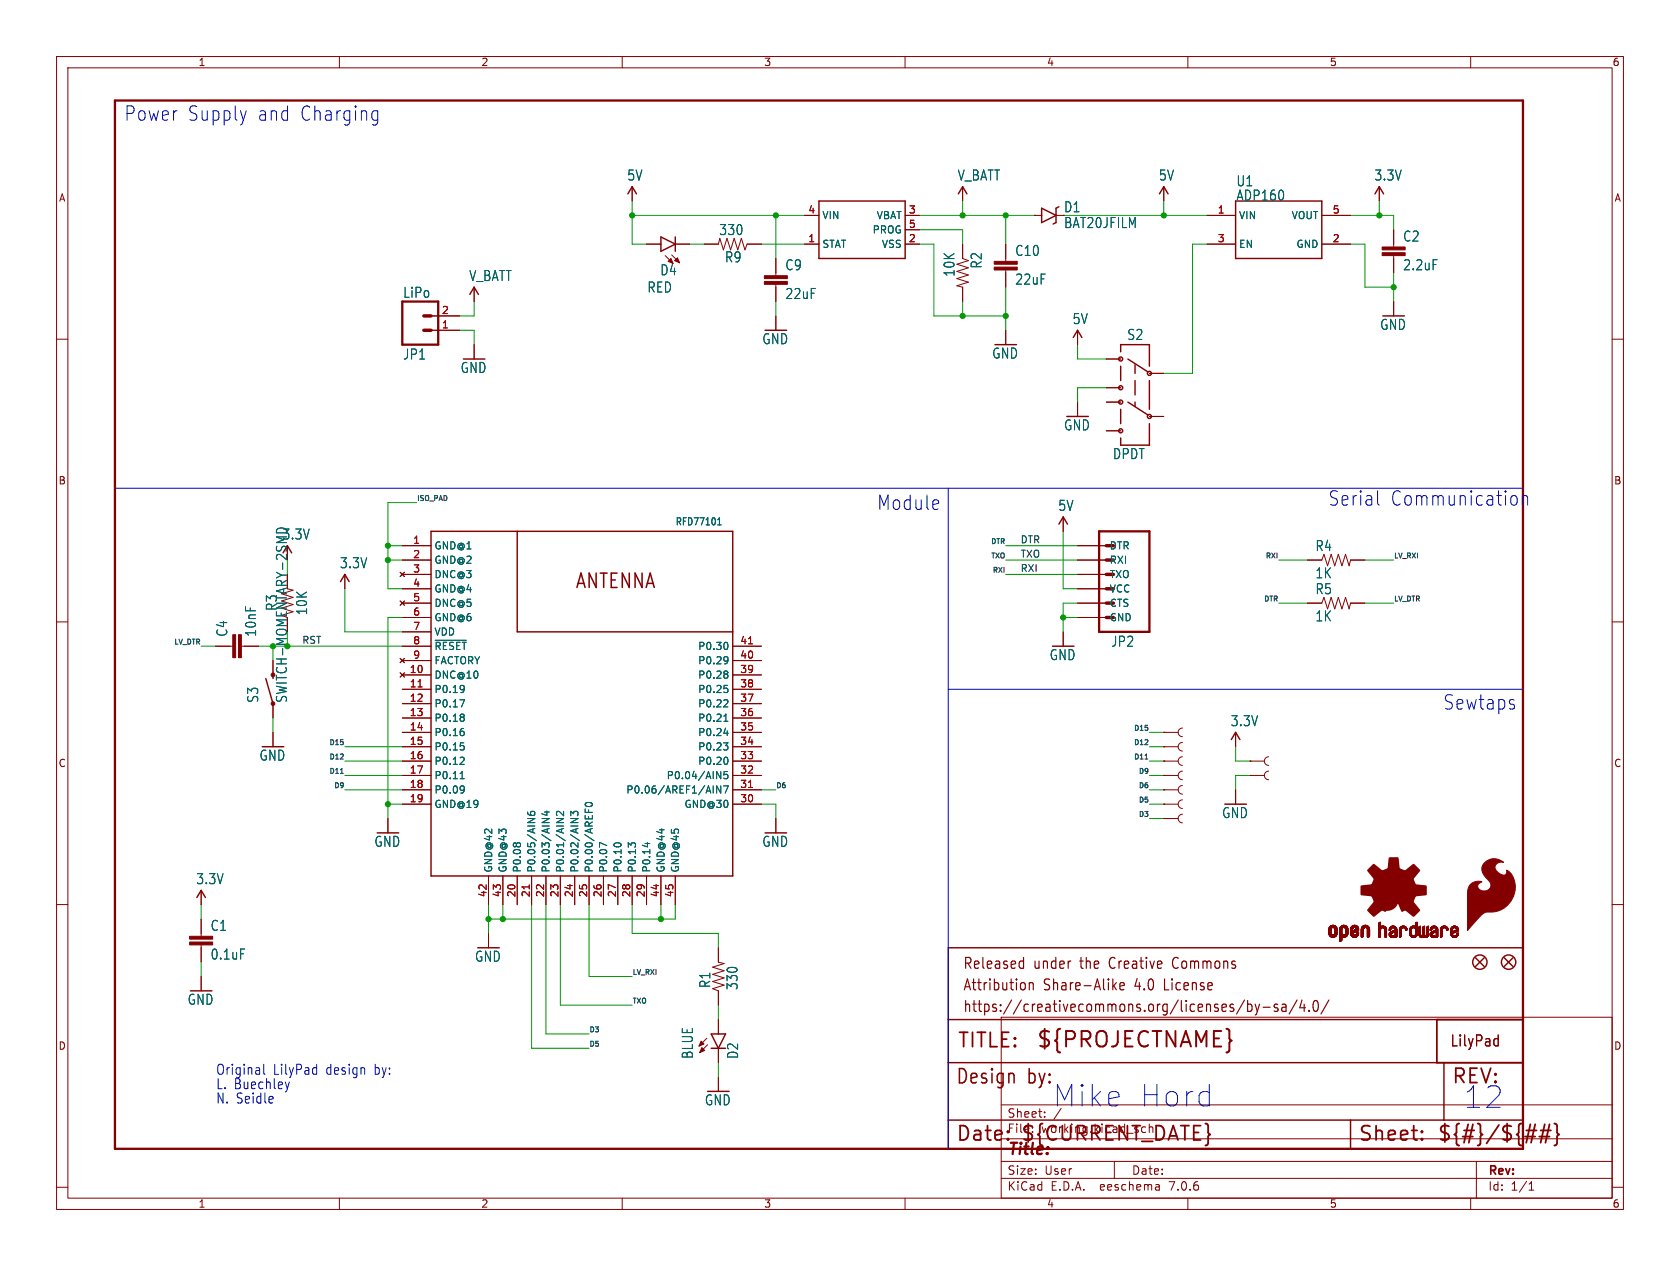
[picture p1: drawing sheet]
<svg xmlns="http://www.w3.org/2000/svg" width="297mm" height="224mm" viewBox="0 0 297 224" stroke-linecap="round" stroke-linejoin="round" font-family="sans-serif">
<defs><g id="words">
<g font-size="5.3" fill="#0000c2">
<text x="185.9" y="196.1">Mike</text>
<text x="201" y="196.1">Hord</text>
<text x="258.6" y="196.3">12</text>
</g>
<text font-size="3.8" fill="#840000" x="183.1" y="185.7">${PROJECTNAME}</text>
<g font-size="3.5" fill="#0000c2">
<text x="21.8" y="21.6">Power</text>
<text x="33.1" y="21.6">Supply</text>
<text x="45.4" y="21.6">and</text>
<text x="53" y="21.6">Charging</text>
<text x="234.7" y="89.7">Serial</text>
<text x="245.7" y="89.7">Communication</text>
<text x="154.9" y="90.4">Module</text>
<text x="255" y="125.7">Sewtaps</text>
</g>
<g font-size="3.5" fill="#840000">
<text x="101.6" y="104.4">ANTENNA</text>
<text x="169.2" y="185.7">TITLE:</text>
<text x="168.9" y="192.1">Design</text>
<text x="181.6" y="192.1">by:</text>
<text x="256.5" y="192.1">REV:</text>
<text x="168.9" y="202.2">Date:</text>
<text x="180.3" y="202.2">${CURRENT_DATE}</text>
<text x="240" y="202.2">Sheet:</text>
<text x="254" y="202.2">${#}/${##}</text>
</g>
<text font-size="2.8" fill="#840000" x="178" y="204.8">Title:</text>
<g font-size="2.7" fill="#840000">
<text x="170.2" y="171.7">Released</text>
<text x="182.7" y="171.7">under</text>
<text x="191.1" y="171.7">the</text>
<text x="196.5" y="171.7">Creative</text>
<text x="208" y="171.7">Commons</text>
<text x="170.2" y="175.5">Attribution</text>
<text x="170.2" y="179.3">https://creativecommons.org/licenses/by-sa/4.0/</text>
<text x="184.5" y="175.5">Share-Alike</text>
<text x="200.8" y="175.5">4.0</text>
<text x="206.2" y="175.5">License</text>
<text x="256.3" y="185.4">LilyPad</text>
</g>
<g font-size="2.5" fill="#006464">
<text x="110.8" y="32.1">5V</text>
<text x="169.2" y="32.1">V_BATT</text>
<text x="204.8" y="32.1">5V</text>
<text x="218.5" y="33.2">U1</text>
<text x="218.5" y="35.7">ADP160</text>
<text x="242.9" y="32.1">3.3V</text>
<text x="127.1" y="41.8">330</text>
<text x="188" y="40.6">BAT20JFILM</text>
<text x="128.1" y="46.6">R9</text>
<text x="173.8" y="47.6" transform="rotate(-90 173.8 47.6)">R2</text>
<text x="179.4" y="45.5">C10</text>
<text x="248" y="42.9">C2</text>
<text x="71.2" y="52.9">LiPo</text>
<text x="82.9" y="49.9">V_BATT</text>
<text x="114.4" y="52">RED</text>
<text x="116.6" y="48.9">D4</text>
<text x="138.7" y="48">C9</text>
<text x="138.7" y="53.1">22uF</text>
<text x="169" y="49" transform="rotate(-90 169 49)">10K</text>
<text x="179.4" y="50.6">22uF</text>
<text x="248" y="48">2.2uF</text>
<text x="189.5" y="57.5">5V</text>
<text x="243.9" y="58.6">GND</text>
<text x="71.2" y="63.8">JP1</text>
<text x="134.7" y="61.1">GND</text>
<text x="175.3" y="63.6">GND</text>
<text x="199.2" y="60.3">S2</text>
<text x="81.3" y="66.2">GND</text>
<text x="188" y="76.3">GND</text>
<text x="196.7" y="81.4">DPDT</text>
<text x="49.8" y="95.6">3.3V</text>
<text x="187" y="90.6">5V</text>
<text x="60" y="100.7">3.3V</text>
<text x="232.5" y="97.7">R4</text>
<text x="232.5" y="105.3">R5</text>
<text x="232.5" y="102.5">1K</text>
<text x="40.4" y="112.7" transform="rotate(-90 40.4 112.7)">C4</text>
<text x="45.5" y="112.7" transform="rotate(-90 45.5 112.7)">10nF</text>
<text x="49.2" y="108.1" transform="rotate(-90 49.2 108.1)">R3</text>
<text x="54.5" y="108.9" transform="rotate(-90 54.5 108.9)">10K</text>
<text x="232.5" y="110.1">1K</text>
<text x="185.5" y="117">GND</text>
<text x="196.3" y="114.6">JP2</text>
<text x="45.9" y="124.4" transform="rotate(-90 45.9 124.4)">S3</text>
<text x="217.5" y="128.7">3.3V</text>
<text x="45.8" y="134.8">GND</text>
<text x="216" y="144.9">GND</text>
<text x="66.1" y="150">GND</text>
<text x="134.7" y="150">GND</text>
<text x="34.6" y="156.6">3.3V</text>
<text x="37.1" y="164.9">C1</text>
<text x="37.1" y="169.9">0.1uF</text>
<text x="83.9" y="170.3">GND</text>
<text x="33.1" y="177.9">GND</text>
<text x="125.8" y="174.9" transform="rotate(-90 125.8 174.9)">R1</text>
<text x="130.6" y="175.2" transform="rotate(-90 130.6 175.2)">330</text>
<text x="122.7" y="187.4" transform="rotate(-90 122.7 187.4)">BLUE</text>
<text x="130.7" y="187.4" transform="rotate(-90 130.7 187.4)">D2</text>
<text x="124.5" y="195.7">GND</text>
</g>
<text font-size="2.5" fill="#840000" x="188" y="37.8">D1</text>
<text font-size="2.5" fill="#009600" x="50.9" y="124.4" transform="rotate(-90 50.9 124.4)">SWITCH-MOMENTARY-2SMD</text>
<g font-size="2.5" fill="#0000c2">
<text x="38.1" y="190.3">Original</text>
<text x="48.3" y="190.3">LilyPad</text>
<text x="57.7" y="190.3">design</text>
<text x="66.3" y="190.3">by:</text>
<text x="38.1" y="192.8">L. Buechley</text>
<text x="38.1" y="195.3">N. Seidle</text>
</g>
<g font-size="2.1" fill="#840000">
<text x="178" y="197.9">Sheet:</text>
<text x="178" y="200.6">File:</text>
<text x="184.1" y="200.6">working.kicad_sch</text>
<text x="178" y="208">Size:</text>
<text x="184.7" y="208">User</text>
<text x="200" y="208">Date:</text>
<text x="263" y="208.2">Rev:</text>
<text x="178" y="210.8">KiCad</text>
<text x="185.7" y="210.8">E.D.A.</text>
<text x="194.6" y="210.8">eeschema</text>
<text x="207" y="210.8">7.0.6</text>
<text x="263" y="210.8">Id:</text>
<text x="267.1" y="210.8">1/1</text>
</g>
<g font-size="1.8" fill="#840000">
<text x="35" y="11.9">1</text>
<text x="85" y="11.9">2</text>
<text x="135" y="11.9">3</text>
<text x="185" y="11.9">4</text>
<text x="235" y="11.9">5</text>
<text x="285" y="11.9">6</text>
<text x="10.3" y="35.9">A</text>
<text x="285.3" y="35.9">A</text>
<text x="10.3" y="85.9">B</text>
<text x="285.3" y="85.9">B</text>
<text x="10.3" y="135.9">C</text>
<text x="285.3" y="135.9">C</text>
<text x="10.3" y="185.9">D</text>
<text x="285.3" y="185.9">D</text>
<text x="35" y="213.8">1</text>
<text x="85" y="213.8">2</text>
<text x="135" y="213.8">3</text>
<text x="185" y="213.8">4</text>
<text x="235" y="213.8">5</text>
<text x="285" y="213.8">6</text>
</g>
<g font-size="1.8" fill="#a90000">
<text x="142.8" y="37.8">4</text>
<text x="160.6" y="37.8">3</text>
<text x="160.6" y="40.4">5</text>
<text x="215.2" y="37.8">1</text>
<text x="235.5" y="37.8">5</text>
<text x="142.8" y="42.9">1</text>
<text x="160.6" y="42.9">2</text>
<text x="215.2" y="42.9">3</text>
<text x="235.5" y="42.9">2</text>
<text x="78" y="58.2">1</text>
<text x="78" y="55.6">2</text>
<text x="73" y="96.3">1</text>
<text x="73" y="98.8">2</text>
<text x="73" y="101.3">3</text>
<text x="73" y="103.9">4</text>
<text x="73" y="106.4">5</text>
<text x="73" y="109">6</text>
<text x="73" y="111.5">7</text>
<text x="72.3" y="119.1">10</text>
<text x="73" y="114">8</text>
<text x="73" y="116.6">9</text>
<text x="130.8" y="119.1">39</text>
<text x="130.8" y="116.6">40</text>
<text x="130.8" y="114">41</text>
<text x="72.3" y="121.7">11</text>
<text x="72.3" y="124.2">12</text>
<text x="130.8" y="124.2">37</text>
<text x="130.8" y="121.7">38</text>
<text x="72.3" y="126.7">13</text>
<text x="72.3" y="129.3">14</text>
<text x="72.3" y="131.8">15</text>
<text x="130.8" y="131.8">34</text>
<text x="130.8" y="129.3">35</text>
<text x="130.8" y="126.7">36</text>
<text x="72.3" y="134.4">16</text>
<text x="72.3" y="136.9">17</text>
<text x="130.8" y="136.9">32</text>
<text x="130.8" y="134.4">33</text>
<text x="72.3" y="139.4">18</text>
<text x="72.3" y="142">19</text>
<text x="130.8" y="142">30</text>
<text x="130.8" y="139.4">31</text>
<text x="86.1" y="158.8" transform="rotate(-90 86.1 158.8)">42</text>
<text x="88.6" y="158.8" transform="rotate(-90 88.6 158.8)">43</text>
<text x="91.2" y="158.8" transform="rotate(-90 91.2 158.8)">20</text>
<text x="93.7" y="158.8" transform="rotate(-90 93.7 158.8)">21</text>
<text x="96.3" y="158.8" transform="rotate(-90 96.3 158.8)">22</text>
<text x="98.8" y="158.8" transform="rotate(-90 98.8 158.8)">23</text>
<text x="101.3" y="158.8" transform="rotate(-90 101.3 158.8)">24</text>
<text x="103.9" y="158.8" transform="rotate(-90 103.9 158.8)">25</text>
<text x="106.4" y="158.8" transform="rotate(-90 106.4 158.8)">26</text>
<text x="109" y="158.8" transform="rotate(-90 109 158.8)">27</text>
<text x="111.5" y="158.8" transform="rotate(-90 111.5 158.8)">28</text>
<text x="114" y="158.8" transform="rotate(-90 114 158.8)">29</text>
<text x="116.6" y="158.8" transform="rotate(-90 116.6 158.8)">44</text>
<text x="119.1" y="158.8" transform="rotate(-90 119.1 158.8)">45</text>
</g>
<g font-size="1.8" fill="#006464">
<text x="145.3" y="39">VIN</text>
<text x="154.2" y="41.5">PROG</text>
<text x="154.9" y="39">VBAT</text>
<text x="218.9" y="39">VIN</text>
<text x="228.3" y="39">VOUT</text>
<text x="145.3" y="44">STAT</text>
<text x="155.8" y="44">VSS</text>
<text x="218.9" y="44">EN</text>
<text x="229.1" y="44">GND</text>
<text x="119.4" y="93.1">RFD77101</text>
<text x="76.7" y="97.4">GND@1</text>
<text x="76.7" y="99.9">GND@2</text>
<text x="196.1" y="97.4">DTR</text>
<text x="196.1" y="99.9">RXI</text>
<text x="76.7" y="102.5">DNC@3</text>
<text x="76.7" y="105">GND@4</text>
<text x="76.7" y="107.5">DNC@5</text>
<text x="196.1" y="102.5">TXO</text>
<text x="196.1" y="105">VCC</text>
<text x="196.1" y="107.5">CTS</text>
<text x="76.7" y="110.1">GND@6</text>
<text x="76.7" y="112.6">VDD</text>
<text x="196.1" y="110.1">GND</text>
<text x="76.7" y="115.2">~{RESET}</text>
<text x="76.7" y="117.7">FACTORY</text>
<text x="123.3" y="117.7">P0.29</text>
<text x="123.3" y="115.2">P0.30</text>
<text x="76.7" y="120.2">DNC@10</text>
<text x="76.7" y="122.8">P0.19</text>
<text x="76.7" y="125.3">P0.17</text>
<text x="123.3" y="125.3">P0.22</text>
<text x="123.3" y="122.8">P0.25</text>
<text x="123.3" y="120.2">P0.28</text>
<text x="76.7" y="127.9">P0.18</text>
<text x="76.7" y="130.4">P0.16</text>
<text x="123.3" y="130.4">P0.24</text>
<text x="123.3" y="127.9">P0.21</text>
<text x="76.7" y="132.9">P0.15</text>
<text x="76.7" y="135.5">P0.12</text>
<text x="123.3" y="135.5">P0.20</text>
<text x="123.3" y="132.9">P0.23</text>
<text x="76.7" y="138">P0.11</text>
<text x="76.7" y="140.6">P0.09</text>
<text x="76.7" y="143.1">GND@19</text>
<text x="110.6" y="140.6">P0.06/AREF1/AIN7</text>
<text x="117.8" y="138">P0.04/AIN5</text>
<text x="120.9" y="143.1">GND@30</text>
<text x="87.2" y="154.4" transform="rotate(-90 87.2 154.4)">GND@42</text>
<text x="89.8" y="154.4" transform="rotate(-90 89.8 154.4)">GND@43</text>
<text x="92.3" y="154.4" transform="rotate(-90 92.3 154.4)">P0.08</text>
<text x="94.8" y="154.4" transform="rotate(-90 94.8 154.4)">P0.05/AIN6</text>
<text x="97.4" y="154.4" transform="rotate(-90 97.4 154.4)">P0.03/AIN4</text>
<text x="99.9" y="154.4" transform="rotate(-90 99.9 154.4)">P0.01/AIN2</text>
<text x="102.5" y="154.4" transform="rotate(-90 102.5 154.4)">P0.02/AIN3</text>
<text x="105" y="154.4" transform="rotate(-90 105 154.4)">P0.00/AREF0</text>
<text x="107.5" y="154.4" transform="rotate(-90 107.5 154.4)">P0.07</text>
<text x="110.1" y="154.4" transform="rotate(-90 110.1 154.4)">P0.10</text>
<text x="112.6" y="154.4" transform="rotate(-90 112.6 154.4)">P0.13</text>
<text x="115.2" y="154.4" transform="rotate(-90 115.2 154.4)">P0.14</text>
<text x="117.7" y="154.4" transform="rotate(-90 117.7 154.4)">GND@44</text>
<text x="120.2" y="154.4" transform="rotate(-90 120.2 154.4)">GND@45</text>
</g>
<g font-size="1.7" fill="#0f0f0f">
<text x="180.3" y="96.2">DTR</text>
<text x="180.3" y="101.3">RXI</text>
<text x="180.3" y="98.7">TXO</text>
<text x="53.3" y="114">RST</text>
</g>
<g font-size="1.2" fill="#0f0f0f">
<text x="73.7" y="88.7">ISO_PAD</text>
<text x="175.1" y="96.3">DTR</text>
<text x="175.1" y="98.8">TXO</text>
<text x="175.4" y="101.4">RXI</text>
<text x="223.6" y="98.8">RXI</text>
<text x="246.4" y="98.8">LV_RXI</text>
<text x="223.3" y="106.4">DTR</text>
<text x="246.4" y="106.4">LV_DTR</text>
<text x="30.7" y="114.1">LV_DTR</text>
<text x="58.1" y="131.8">D15</text>
<text x="200.3" y="131.8">D12</text>
<text x="200.3" y="129.3">D15</text>
<text x="58.1" y="134.4">D12</text>
<text x="58.1" y="136.9">D11</text>
<text x="200.3" y="134.4">D11</text>
<text x="201.2" y="136.9">D9</text>
<text x="58.9" y="139.5">D9</text>
<text x="137.2" y="139.5">D6</text>
<text x="201.2" y="142">D5</text>
<text x="201.2" y="139.5">D6</text>
<text x="201.2" y="144.5">D3</text>
<text x="111.8" y="172.5">LV_RXI</text>
<text x="111.8" y="177.6">TXO</text>
<text x="104.1" y="182.6">D3</text>
<text x="104.1" y="185.2">D5</text>
</g>
</g></defs>
<g fill="none" stroke="#840000" stroke-width=".18">
<path d="M10 10h277v203.9h-277zM12 12h273v199.9h-273zM60 10v2M110 10v2M160 10v2M210 10v2M260 10v2M111.8 33v2.6M142.2 38.1h2.6M160 38.1h2.6M170.2 33v2.6M182.9 38.1h.1"/>
<path d="M182.9 38.1h1.2M186.7 38.1h1.3M205.7 33v2.6M213.4 38.1h5M233.7 38.1h5.1M243.8 33v2.6M10 60h2M76.2 58.4h5.1M76.2 55.9h5.1M83.8 50.8v2.5M114.3 43.2h2.5M117.6 45.2l1.4 1.4"/>
<path d="M118.7 45.1l1.4 1.4M119.4 43.2h2.5M124.5 43.2h2.5l.3-1 .6 2 .6-2 .7 2 .6-2 .6 2 .7-2 .6 2 .4-1h2.5M137.2 45.7v3.1M137.2 50.3v3M137.2 55.9v2.5M142.2 43.2h2.6M160 43.2h2.6M160 40.6h2.6M170.2 43.2v2.5l1 .4-2 .6 2 .7-2 .6 2 .6-2 .7 2 .6-2 .6 1 .3v2.5M177.8 43.2v3M177.8 47.8v3"/>
<path d="M177.8 58.4v2.6M190.5 58.4v2.6M213.4 43.2h5M233.7 43.2h5.1M246.4 40.6v3.1M246.4 45.2v3.1M246.4 53.3v2.6M285 60h2M83.8 61v2.5M190.5 71.1v2.6M195.6 63.5h2.5M195.6 68.6h2.5"/>
<path d="M195.6 71.1h2.5M195.6 76.2h2.5M203.2 66h2.5M203.2 73.7h2.5M71.1 96.5h5.1M71.1 99.1h5.1M188 91.4v2.6M190.5 96.5h5.1M190.5 99.1h5.1M231.1 99.1h2.6l.4-1.1 .6 2.1 .6-2.1 .7 2.1 .6-2.1 .6 2.1 .7-2.1 .6 2.1 .3-1h2.5M10 110h2M38.1 114.3h3"/>
<path d="M42.7 114.3h3M61 101.6v2.5M70.7 119l.8 .8M70.7 101.2l.8 .8M70.7 106.3l.8 .8M70.7 116.5l.8 .7M71.1 101.6h5.1M71.1 104.1h5.1M71.1 106.7h5.1M71.1 109.2h5.1M71.1 114.3h5.1M71.1 119.4h5.1"/>
<path d="M71.1 116.8h5.1M71.1 111.8h5.1M71.5 119l-.8 .8M71.5 101.2l-.8 .8M71.5 106.3l-.8 .8M71.5 116.5l-.8 .7M129.5 114.3h5.1M129.5 119.4h5.1M129.5 116.8h5.1M188 111.8v2.5M190.5 101.6h5.1M190.5 104.1h5.1"/>
<path d="M190.5 106.7h5.1M190.5 109.2h5.1M231.1 106.7h2.6l.4-1 .6 2 .6-2 .7 2 .6-2 .6 2 .7-2 .6 2 .3-1h2.5M285 110h2M48.3 124.5v2.5M48.3 129.5v2.6M71.1 134.6h5.1M71.1 137.2h5.1M71.1 129.5h5.1M71.1 139.7h5.1M71.1 132.1h5.1M71.1 121.9h5.1"/>
<path d="M71.1 124.5h5.1M71.1 127h5.1M129.5 134.6h5.1M129.5 137.2h5.1M129.5 129.5h5.1M129.5 139.7h5.1M129.5 132.1h5.1M129.5 121.9h5.1M129.5 124.5h5.1M129.5 127h5.1M205.7 134.6h.1M205.7 137.2h.1"/>
<path d="M205.7 129.5h.1M205.7 139.7h.1M205.7 132.1h.1M205.7 134.6h2.6M205.7 137.2h2.6M205.7 129.5h2.6M205.7 139.7h2.6M205.7 132.1h2.6M209 133.9a.76 .76 0 0 0-.7 .7 .76 .76 0 0 0 .7 .8M209 136.4a.76 .76 0 0 0-.7 .8 .76 .76 0 0 0 .7 .7M209 128.8a.76 .76 0 0 0-.7 .7 .76 .76 0 0 0 .7 .8M209 138.9a.76 .76 0 0 0-.7 .8 .76 .76 0 0 0 .7 .8"/>
<path d="M209 131.3a.76 .76 0 0 0-.7 .8 .76 .76 0 0 0 .7 .7M218.4 129.5v2.6M218.4 139.7v2.5M221 134.6h.1M221 137.2h.1M221 134.6h2.5M221 137.2h2.5M224.3 133.9a.76 .76 0 0 0-.8 .7 .76 .76 0 0 0 .8 .8M224.3 136.4a.76 .76 0 0 0-.8 .8 .76 .76 0 0 0 .8 .7M10 160h2M35.6 157.5v2.5M68.6 144.8v2.5"/>
<path d="M71.1 142.2h5.1M86.4 154.9v5.1M88.9 154.9v5.1M91.4 154.9v5.1M94 154.9v5.1M96.5 154.9v5.1M99.1 154.9v5.1M101.6 154.9v5.1M104.1 154.9v5.1M106.7 154.9v5.1M109.2 154.9v5.1M111.8 154.9v5.1"/>
<path d="M114.3 154.9v5.1M116.8 154.9v5.1M119.4 154.9v5.1M129.5 142.2h5.1M137.2 144.8v2.5M205.7 144.8h.1M205.7 142.2h.1M205.7 144.8h2.6M205.7 142.2h2.6M209 144a.76 .76 0 0 0-.7 .8 .76 .76 0 0 0 .7 .7M209 141.5a.76 .76 0 0 0-.7 .7 .76 .76 0 0 0 .7 .8M285 160h2"/>
<path d="M35.6 162.6v3M35.6 167.1v3.1M35.6 172.7v2.6M86.4 165.1v2.5M127 167.6v2.6l1 .2-2 .7 2 .6-2 .6 2 .7-2 .6 2 .6-2 .7 1 .4v2.5M177 179.9h108v32h-108zM125 183.6l-1.4 1.4M125.1 184.8l-1.4 1.4M127 180.3v2.6M127 185.4v2.6M127 190.5v2.5M177 195.4h108"/>
<path d="M10 210h2M60 211.9v2M110 211.9v2M160 211.9v2M177 208.4h108M177 205.4h108M177 201.4h108M197 205.4v3M204.9 209.6l.1 .9M205 210.4l-.2 .1M205 209.9h-.2M210 211.9v2"/>
<path d="M260 211.9v2M261 205.4v6.5M270.3 210.5h.9M270.3 209.4l.4-.4v1.5M285 210h2"/>
</g>
<g fill="none" stroke="#840000" stroke-width=".25">
<path d="M111 34.3l.8-1.3 .7 1.3M144.8 35.6h15.2v10.1h-15.2zM169.4 34.3l.8-1.3 .7 1.3M184.1 36.8l2.6 1.3-2.6 1.3zM187.2 36.6l-.5 .2v2.6l-.5 .2M205 34.3l.7-1.3 .8 1.3M218.4 35.6h15.3v10.1h-15.3zM243.1 34.3l.7-1.3 .8 1.3M83.1 52.1l.7-1.3 .8 1.3M116.8 41.9l2.6 1.3-2.6 1.3zM119.4 41.9v2.6M189.7 59.7l.8-1.3 .8 1.3"/>
<path d="M198.1 62.2v-1.2h5.1v3.8M198.1 64.8v2.5M198.1 72.4v2.5M199.4 71.1l3.5 2.3M199.4 63.5l3.5 2.3M200.7 64.5v1.5M200.7 67.3v2.6M200.7 71.1v.8M203.2 74.9v3.8h-5.1v-1.2M203.2 67.3v5.1M76.2 94h53.3v60.9h-53.3zM91.4 94v17.8h38.1"/>
<path d="M187.2 92.7l.8-1.3 .7 1.3M60.2 102.9l.8-1.3 .7 1.3M47 120l1.3 4.5M217.7 130.8l.7-1.3 .8 1.3M34.8 158.8l.8-1.3 .7 1.3M167.6 167.6h101.6v35.6h-101.6zM260.9 169.4l1.5 1.5M262.4 169.4l-1.5 1.5M265.9 169.4l1.6 1.5M267.5 169.4l-1.6 1.5M125.7 185.4h2.6M125.7 182.9h2.6l-1.3 2.5z"/>
<path d="M167.6 188h101.6M167.6 180.3h101.6M167.6 198.1h101.6M238.8 198.1v5.1M254 180.3v7.7M255.3 188v10.1"/>
<circle cx="198.1" cy="76.2" r=".36"/>
<circle cx="198.1" cy="71.1" r=".36"/>
<circle cx="198.1" cy="68.6" r=".36"/>
<circle cx="198.1" cy="63.5" r=".36"/>
<circle cx="203.2" cy="73.7" r=".36"/>
<circle cx="203.2" cy="66" r=".36"/>
<circle cx="261.6" cy="170.2" r="1.27"/>
<circle cx="266.7" cy="170.2" r="1.27"/>
</g>
<g fill="#840000" stroke="#840000" stroke-width=".18">
<path d="M244.3 44.7h4.1v.5h-4.1z"/>
<path d="M244.3 43.7h4.1v.5h-4.1z"/>
<path d="M175.8 47.2h4v.6h-4z"/>
<path d="M175.8 46.2h4v.5h-4z"/>
<path d="M234.9 165.1h.4z"/>
<path d="M234.9 165l.4 .1z"/>
<path d="M234.9 165h.4z"/>
<path d="M234.9 164.9l.4 .1z"/>
<path d="M234.9 164.9h.4z"/>
<path d="M234.9 164.8l.4 .1z"/>
<path d="M234.9 164.8h.4z"/>
<path d="M234.9 164.7l.4 .1z"/>
<path d="M234.9 164.7h.4z"/>
<path d="M234.9 164.6l.4 .1z"/>
<path d="M234.9 164.6h.4z"/>
<path d="M234.9 164.5l.4 .1z"/>
<path d="M234.9 164.5h.4z"/>
<path d="M234.9 164.4l.4 .1z"/>
<path d="M234.9 164.4h.4z"/>
<path d="M234.9 164.3l.4 .1z"/>
<path d="M234.9 165.2h.4z"/>
<path d="M234.9 165.1l.4 .1z"/>
<path d="M234.9 164.3h.4z"/>
<path d="M234.9 165.3h.5z"/>
<path d="M234.9 165.2l.5 .1z"/>
<path d="M234.9 165.2h.5z"/>
<path d="M234.9 164.2l.5 .1z"/>
<path d="M234.9 164.2h.5z"/>
<path d="M235 165.3h.5z"/>
<path d="M235 165.3h.4z"/>
<path d="M235 164.2h.4z"/>
<path d="M235 164.1l.4 .1z"/>
<path d="M235 164.1h.4z"/>
<path d="M235 164.1h.5z"/>
<path d="M235 165.4h.5z"/>
<path d="M235 165.3l.5 .1z"/>
<path d="M235 165.4h.6z"/>
<path d="M235 164.1h.6z"/>
<path d="M235 165.4h1.3z"/>
<path d="M235 164l1.3 .1z"/>
<path d="M235 164h1.3z"/>
<path d="M235 165.5h1.3z"/>
<path d="M235 165.4l1.3 .1z"/>
<path d="M235.1 165.5h1.1z"/>
<path d="M235.1 164h1.1z"/>
<path d="M235.1 163.9l1.1 .1z"/>
<path d="M235.1 163.9h1.1z"/>
<path d="M235.1 165.5l1.1 .1z"/>
<path d="M235.1 165.6h1.1z"/>
<path d="M235.1 163.8l1.1 .1z"/>
<path d="M235.2 165.6h.9z"/>
<path d="M235.2 163.8h.9z"/>
<path d="M235.2 165.6l.9 .1z"/>
<path d="M235.2 165.7h.9z"/>
<path d="M235.2 163.8h.8z"/>
<path d="M235.3 165.7h.7z"/>
<path d="M235.3 163.8h.7z"/>
<path d="M235.3 163.7l.7 .1z"/>
<path d="M235.3 163.7h.7z"/>
<path d="M235.4 165.7l.5 .1z"/>
<path d="M235.4 163.7h.5z"/>
<path d="M235.4 165.8h.5z"/>
<path d="M235.5 163.7h.3z"/>
<path d="M235.5 165.8h.3z"/>
<path d="M235.6 165.8h.1z"/>
<path d="M235.6 163.7h.2z"/>
<path d="M235.7 164.1h.6z"/>
<path d="M235.7 165.4h.6z"/>
<path d="M235.8 164.1h.5z"/>
<path d="M235.8 165.4h.5z"/>
<path d="M235.8 165.3l.5 .1z"/>
<path d="M235.8 165.3h.5z"/>
<path d="M235.9 165.3h.4z"/>
<path d="M235.9 165.3h.5z"/>
<path d="M235.9 164.1h.4z"/>
<path d="M235.9 164.1l.5 .1z"/>
<path d="M235.9 164.2h.5z"/>
<path d="M235.9 165.2l.5 .1z"/>
<path d="M235.9 165.2h.5z"/>
<path d="M236 165.2h.4z"/>
<path d="M236 164.3h.4z"/>
<path d="M236 164.2l.4 .1z"/>
<path d="M236 164.2h.4z"/>
<path d="M236 165.1l.4 .1z"/>
<path d="M236 165.1h.4z"/>
<path d="M236 165l.4 .1z"/>
<path d="M236 165h.4z"/>
<path d="M236 164.9l.4 .1z"/>
<path d="M236 164.9h.4z"/>
<path d="M236 164.8l.4 .1z"/>
<path d="M236 164.8h.4z"/>
<path d="M236 164.7l.4 .1z"/>
<path d="M236 164.7h.4z"/>
<path d="M236 164.6l.4 .1z"/>
<path d="M236 164.6h.4z"/>
<path d="M236 164.5l.4 .1z"/>
<path d="M236 164.5h.4z"/>
<path d="M236 164.4l.4 .1z"/>
<path d="M236 164.4h.4z"/>
<path d="M236 164.3l.4 .1z"/>
<path d="M236.8 166.4h.3z"/>
<path d="M236.8 166.4h.4z"/>
<path d="M236.8 166.3l.4 .1z"/>
<path d="M236.8 166.3h.4z"/>
<path d="M236.8 166.2l.4 .1z"/>
<path d="M236.8 166.2h.4z"/>
<path d="M236.8 166.1l.4 .1z"/>
<path d="M236.8 166.1h.4z"/>
<path d="M236.8 166l.4 .1z"/>
<path d="M236.8 166h.4z"/>
<path d="M236.8 165.9l.4 .1z"/>
<path d="M236.8 165.9h.4z"/>
<path d="M236.8 165.8l.4 .1z"/>
<path d="M236.8 165.8h.4z"/>
<path d="M236.8 165.7l.5 .1z"/>
<path d="M236.8 165.7h1.1z"/>
<path d="M236.8 165.7h1.2z"/>
<path d="M236.8 165.6l1.2 .1z"/>
<path d="M236.8 165.6h1.2z"/>
<path d="M236.8 165.6h1.3z"/>
<path d="M236.8 165.5l1.3 .1z"/>
<path d="M236.8 165.5h1.3z"/>
<path d="M236.8 165.5h1.4z"/>
<path d="M236.8 165.4l1.4 .1z"/>
<path d="M236.8 165.4h1.4z"/>
<path d="M236.8 165.4h.7z"/>
<path d="M236.8 165.4h.6z"/>
<path d="M236.8 165.3l.6 .1z"/>
<path d="M236.8 165.3h.6z"/>
<path d="M236.8 165.3h.5z"/>
<path d="M236.8 165.2l.5 .1z"/>
<path d="M236.8 165.2h.5z"/>
<path d="M236.8 165.2h.4z"/>
<path d="M236.8 165.1l.4 .1z"/>
<path d="M236.8 165.1h.4z"/>
<path d="M236.8 165l.4 .1z"/>
<path d="M236.8 165h.4z"/>
<path d="M236.8 164.9l.4 .1z"/>
<path d="M236.8 164.9h.4z"/>
<path d="M236.8 164.8l.4 .1z"/>
<path d="M236.8 164.8h.4z"/>
<path d="M236.8 164.7l.4 .1z"/>
<path d="M236.8 164.7h.4z"/>
<path d="M236.8 164.6l.4 .1z"/>
<path d="M236.8 164.6h.4z"/>
<path d="M236.8 164.5l.4 .1z"/>
<path d="M236.8 164.5h.4z"/>
<path d="M236.8 164.4l.4 .1z"/>
<path d="M236.8 164.4h.4z"/>
<path d="M236.8 164.3l.4 .1z"/>
<path d="M236.8 164.3h.4z"/>
<path d="M236.8 164.2l.5 .1z"/>
<path d="M236.8 166.5h.2z"/>
<path d="M236.8 166.4l.2 .1z"/>
<path d="M236.8 164.2h.5z"/>
<path d="M236.9 166.5h.1z"/>
<path d="M236.9 164.2h.4z"/>
<path d="M236.9 164.1l.4 .1z"/>
<path d="M236.9 164.1h.5z"/>
<path d="M236.9 164.1h.6z"/>
<path d="M236.9 164l1.3 .1z"/>
<path d="M236.9 164h1.3z"/>
<path d="M237 164h1.2z"/>
<path d="M237 163.9l1.1 .1z"/>
<path d="M237 163.9h1.1z"/>
<path d="M237.1 163.9h1z"/>
<path d="M237.1 163.8l1 .1z"/>
<path d="M237.1 163.8h1z"/>
<path d="M237.1 163.8h.9z"/>
<path d="M237.2 163.8h.8z"/>
<path d="M237.2 163.8h.7z"/>
<path d="M237.2 163.7l.7 .1z"/>
<path d="M237.2 163.7h.7z"/>
<path d="M237.3 163.7h.6z"/>
<path d="M237.3 165.7l.5 .1z"/>
<path d="M237.3 163.7h.5z"/>
<path d="M237.3 165.8h.5z"/>
<path d="M237.4 163.7h.4z"/>
<path d="M237.4 165.8h.3z"/>
<path d="M237.4 163.7h.3z"/>
<path d="M237.4 163.7h.2z"/>
<path d="M237.5 165.8h.1z"/>
<path d="M237.6 164.1h.6z"/>
<path d="M237.6 165.4h.6z"/>
<path d="M237.7 165.4h.5z"/>
<path d="M237.7 164.1h.5z"/>
<path d="M237.7 165.3l.5 .1z"/>
<path d="M237.8 165.3h.4z"/>
<path d="M237.8 164.1h.4z"/>
<path d="M237.8 164.1l.4 .1z"/>
<path d="M237.8 165.3h.5z"/>
<path d="M237.8 164.2h.5z"/>
<path d="M237.8 165.2l.5 .1z"/>
<path d="M237.9 165.2h.4z"/>
<path d="M237.9 164.2h.4z"/>
<path d="M237.9 164.3h.4z"/>
<path d="M237.9 164.2l.4 .1z"/>
<path d="M237.9 165.1l.4 .1z"/>
<path d="M237.9 165.1h.4z"/>
<path d="M237.9 164.4h.4z"/>
<path d="M237.9 164.3l.4 .1z"/>
<path d="M237.9 165l.4 .1z"/>
<path d="M237.9 165h.4z"/>
<path d="M237.9 164.9l.4 .1z"/>
<path d="M237.9 164.9h.4z"/>
<path d="M237.9 164.8l.4 .1z"/>
<path d="M237.9 164.8h.4z"/>
<path d="M237.9 164.7l.4 .1z"/>
<path d="M237.9 164.7h.4z"/>
<path d="M237.9 164.6l.4 .1z"/>
<path d="M237.9 164.6h.4z"/>
<path d="M237.9 164.5l.4 .1z"/>
<path d="M237.9 164.5h.4z"/>
<path d="M237.9 164.4l.4 .1z"/>
<path d="M238.8 165.2h.4z"/>
<path d="M238.8 165.1l.3 .1z"/>
<path d="M238.8 165.1h.3z"/>
<path d="M238.8 165.1h.4z"/>
<path d="M238.8 165l.4 .1z"/>
<path d="M238.8 165h.4z"/>
<path d="M238.8 165h.5z"/>
<path d="M238.8 165h.6z"/>
<path d="M238.8 164.9l.6 .1z"/>
<path d="M238.8 164.9h.7z"/>
<path d="M238.8 164.9h.8z"/>
<path d="M238.8 164.8l.9 .1z"/>
<path d="M238.8 164.8h.9z"/>
<path d="M238.8 164.8h1z"/>
<path d="M238.8 164.7l1.1 .1z"/>
<path d="M238.8 164.7h1.1z"/>
<path d="M238.8 164.7h1.2z"/>
<path d="M238.8 164.6l1.3 .1z"/>
<path d="M238.8 164.6h1.3z"/>
<path d="M238.8 164.6h1.4z"/>
<path d="M238.8 164.6h.3z"/>
<path d="M238.8 164.5l.3 .1z"/>
<path d="M238.8 164.5h.3z"/>
<path d="M238.8 164.4l.3 .1z"/>
<path d="M238.8 164.4h.3z"/>
<path d="M238.8 164.3l.3 .1z"/>
<path d="M238.8 164.3h.3z"/>
<path d="M238.8 164.3h.4z"/>
<path d="M238.8 164.2l.4 .1z"/>
<path d="M238.8 165.3h.4z"/>
<path d="M238.8 165.2l.4 .1z"/>
<path d="M238.8 164.2h.4z"/>
<path d="M238.8 165.3h.5z"/>
<path d="M238.8 164.1l.4 .1z"/>
<path d="M238.8 164.1h.5z"/>
<path d="M238.8 165.3l.5 .1z"/>
<path d="M238.8 165.4h.6z"/>
<path d="M238.8 165.4h.5z"/>
<path d="M238.8 164.1h.6z"/>
<path d="M238.8 165.4h1.3z"/>
<path d="M238.8 164l1.3 .1z"/>
<path d="M238.8 164h1.3z"/>
<path d="M238.9 165.5h1.2z"/>
<path d="M238.9 165.4l1.2 .1z"/>
<path d="M238.9 164h1.2z"/>
<path d="M238.9 165.5h1.1z"/>
<path d="M238.9 163.9l1.2 .1z"/>
<path d="M238.9 165.5l1.1 .1z"/>
<path d="M238.9 163.9h1.1z"/>
<path d="M238.9 165.6h1.1z"/>
<path d="M239 165.6h1z"/>
<path d="M239 163.9h1z"/>
<path d="M239 165.6h.9z"/>
<path d="M239 163.8l1 .1z"/>
<path d="M239 163.8h1z"/>
<path d="M239 163.8h.9z"/>
<path d="M239 165.6l.9 .1z"/>
<path d="M239 165.7h.9z"/>
<path d="M239.1 165.7h.8z"/>
<path d="M239.1 163.8h.8z"/>
<path d="M239.1 165.7h.7z"/>
<path d="M239.1 163.7l.7 .1z"/>
<path d="M239.1 163.7h.7z"/>
<path d="M239.2 163.7h.6z"/>
<path d="M239.2 165.7h.6z"/>
<path d="M239.2 163.7h.5z"/>
<path d="M239.2 165.7l.5 .1z"/>
<path d="M239.2 164.6h1z"/>
<path d="M239.3 163.7h.4z"/>
<path d="M239.3 165.8h.4z"/>
<path d="M239.3 164.6h.9z"/>
<path d="M239.3 163.7h.3z"/>
<path d="M239.3 165.8h.3z"/>
<path d="M239.4 165.8h.2z"/>
<path d="M239.4 164.5l.8 .1z"/>
<path d="M239.4 163.7h.2z"/>
<path d="M239.4 164.5h.8z"/>
<path d="M239.5 164.5h.7z"/>
<path d="M239.5 164.1h.6z"/>
<path d="M239.6 165.4h.5z"/>
<path d="M239.6 164.5h.6z"/>
<path d="M239.6 164.1h.5z"/>
<path d="M239.6 164.4l.6 .1z"/>
<path d="M239.6 164.4h.6z"/>
<path d="M239.6 164.1h.6z"/>
<path d="M239.6 165.3l.5 .1z"/>
<path d="M239.7 165.3h.5z"/>
<path d="M239.7 164.1h.5z"/>
<path d="M239.7 164.1l.5 .1z"/>
<path d="M239.7 164.4h.5z"/>
<path d="M239.7 164.2h.5z"/>
<path d="M239.8 165.3h.4z"/>
<path d="M239.8 165.2l.4 .1z"/>
<path d="M239.8 164.4h.4z"/>
<path d="M239.8 164.2h.4z"/>
<path d="M239.8 165.2h.4z"/>
<path d="M239.8 164.3l.4 .1z"/>
<path d="M239.8 164.3h.4z"/>
<path d="M239.8 164.2l.4 .1z"/>
<path d="M239.8 165.1l.4 .1z"/>
<path d="M239.8 165.1h.4z"/>
<path d="M239.8 165l.4 .1z"/>
<path d="M239.8 165h.4z"/>
<path d="M239.9 165h.3z"/>
<path d="M239.9 164.9l.3 .1z"/>
<path d="M240 164.9h.2z"/>
<path d="M240.1 164.9h.1z"/>
<path d="M240.6 165.7h.3z"/>
<path d="M240.6 165.7h.4z"/>
<path d="M240.6 165.6l.4 .1z"/>
<path d="M240.6 165.6h.4z"/>
<path d="M240.6 165.5l.4 .1z"/>
<path d="M240.6 165.5h.4z"/>
<path d="M240.6 165.4l.4 .1z"/>
<path d="M240.6 165.4h.4z"/>
<path d="M240.6 165.3l.4 .1z"/>
<path d="M240.6 165.3h.4z"/>
<path d="M240.6 165.2l.4 .1z"/>
<path d="M240.6 165.2h.4z"/>
<path d="M240.6 165.1l.4 .1z"/>
<path d="M240.6 165.1h.4z"/>
<path d="M240.6 165l.4 .1z"/>
<path d="M240.6 165h.4z"/>
<path d="M240.6 164.9l.4 .1z"/>
<path d="M240.6 164.9h.4z"/>
<path d="M240.6 164.8l.4 .1z"/>
<path d="M240.6 164.8h.4z"/>
<path d="M240.6 164.7l.4 .1z"/>
<path d="M240.6 164.7h.4z"/>
<path d="M240.6 164.6l.4 .1z"/>
<path d="M240.6 164.6h.4z"/>
<path d="M240.6 164.5l.4 .1z"/>
<path d="M240.6 164.5h.4z"/>
<path d="M240.6 164.4l.4 .1z"/>
<path d="M240.6 164.4h.4z"/>
<path d="M240.6 164.3l.4 .1z"/>
<path d="M240.6 164.3h.4z"/>
<path d="M240.7 165.7h.2z"/>
<path d="M240.7 164.3h.3z"/>
<path d="M240.7 164.3h.4z"/>
<path d="M240.7 164.2l.4 .1z"/>
<path d="M240.7 165.7l.1 .1z"/>
<path d="M240.7 164.2h.4z"/>
<path d="M240.7 165.8h.1z"/>
<path d="M240.7 164.1l.5 .1z"/>
<path d="M240.7 164.1h.5z"/>
<path d="M240.7 164.1h.6z"/>
<path d="M240.7 164l1.3 .1z"/>
<path d="M240.7 164h1.3z"/>
<path d="M240.8 164h1.2z"/>
<path d="M240.8 163.9l1.2 .1z"/>
<path d="M240.8 163.9h1.2z"/>
<path d="M240.8 163.9h1.1z"/>
<path d="M240.9 163.9h1z"/>
<path d="M240.9 163.8l1 .1z"/>
<path d="M240.9 163.8h1z"/>
<path d="M240.9 163.8h.9z"/>
<path d="M241 163.8h.8z"/>
<path d="M241 163.7l.8 .1z"/>
<path d="M241 163.7h.7z"/>
<path d="M241.1 163.7h.6z"/>
<path d="M241.1 163.7h.5z"/>
<path d="M241.2 163.7h.4z"/>
<path d="M241.2 163.7h.3z"/>
<path d="M241.3 163.7h.2z"/>
<path d="M241.5 164.1h.5z"/>
<path d="M241.5 164.1h.6z"/>
<path d="M241.6 164.1h.5z"/>
<path d="M241.6 164.1l.5 .1z"/>
<path d="M241.6 164.2h.5z"/>
<path d="M241.7 164.2h.4z"/>
<path d="M241.7 164.2l.4 .1z"/>
<path d="M241.7 164.3h.4z"/>
<path d="M241.7 165.7h.3z"/>
<path d="M241.7 165.7h.4z"/>
<path d="M241.7 165.6l.4 .1z"/>
<path d="M241.7 165.6h.4z"/>
<path d="M241.7 165.5l.4 .1z"/>
<path d="M241.7 165.5h.4z"/>
<path d="M241.7 165.4l.4 .1z"/>
<path d="M241.7 165.4h.4z"/>
<path d="M241.7 165.3l.4 .1z"/>
<path d="M241.7 165.3h.4z"/>
<path d="M241.7 165.2l.4 .1z"/>
<path d="M241.7 165.2h.4z"/>
<path d="M241.7 165.1l.4 .1z"/>
<path d="M241.7 165.1h.4z"/>
<path d="M241.7 165l.4 .1z"/>
<path d="M241.7 165h.4z"/>
<path d="M241.7 164.9l.4 .1z"/>
<path d="M241.7 164.9h.4z"/>
<path d="M241.7 164.8l.4 .1z"/>
<path d="M241.7 164.8h.4z"/>
<path d="M241.7 164.7l.4 .1z"/>
<path d="M241.7 164.7h.4z"/>
<path d="M241.7 164.6l.4 .1z"/>
<path d="M241.7 164.6h.4z"/>
<path d="M241.7 164.5l.4 .1z"/>
<path d="M241.7 164.5h.4z"/>
<path d="M241.7 164.4l.4 .1z"/>
<path d="M241.7 164.4h.4z"/>
<path d="M241.7 164.3l.4 .1z"/>
<path d="M241.8 165.7l.1 .1z"/>
<path d="M241.8 165.8h.1z"/>
<path d="M243.8 165.8h.1z"/>
<path d="M243.8 165.7l.2 .1z"/>
<path d="M243.8 163.3h.3z"/>
<path d="M243.8 165.7h.2z"/>
<path d="M243.8 165.6l.2 .1z"/>
<path d="M243.8 165.6h.3z"/>
<path d="M243.8 165.5l.3 .1z"/>
<path d="M243.8 165.5h.3z"/>
<path d="M243.8 165.4l.3 .1z"/>
<path d="M243.8 165.4h.3z"/>
<path d="M243.8 165.3l.3 .1z"/>
<path d="M243.8 165.3h.3z"/>
<path d="M243.8 165.2l.3 .1z"/>
<path d="M243.8 165.2h.3z"/>
<path d="M243.8 165.1l.3 .1z"/>
<path d="M243.8 165.1h.3z"/>
<path d="M243.8 165l.3 .1z"/>
<path d="M243.8 165h.3z"/>
<path d="M243.8 164.9l.3 .1z"/>
<path d="M243.8 164.9h.3z"/>
<path d="M243.8 164.8l.3 .1z"/>
<path d="M243.8 164.8h.3z"/>
<path d="M243.8 164.7l.3 .1z"/>
<path d="M243.8 164.7h.3z"/>
<path d="M243.8 164.6l.3 .1z"/>
<path d="M243.8 164.6h.3z"/>
<path d="M243.8 164.5l.3 .1z"/>
<path d="M243.8 164.5h.3z"/>
<path d="M243.8 164.4l.3 .1z"/>
<path d="M243.8 164.4h.3z"/>
<path d="M243.8 164.3l.3 .1z"/>
<path d="M243.8 164.3h.3z"/>
<path d="M243.8 164.2l.4 .1z"/>
<path d="M243.8 164.2h.4z"/>
<path d="M243.8 164.1l.5 .1z"/>
<path d="M243.8 164.1h.5z"/>
<path d="M243.8 164.1h.6z"/>
<path d="M243.8 164.1h1.2z"/>
<path d="M243.8 164l1.2 .1z"/>
<path d="M243.8 164h1.2z"/>
<path d="M243.8 164h1.1z"/>
<path d="M243.8 163.9l1.1 .1z"/>
<path d="M243.8 163.9h1.1z"/>
<path d="M243.8 163.9h1z"/>
<path d="M243.8 163.9h.3z"/>
<path d="M243.8 163.8l.3 .1z"/>
<path d="M243.8 163.8h.3z"/>
<path d="M243.8 163.7l.3 .1z"/>
<path d="M243.8 163.7h.3z"/>
<path d="M243.8 163.6l.3 .1z"/>
<path d="M243.8 163.6h.3z"/>
<path d="M243.8 163.5l.3 .1z"/>
<path d="M243.8 163.5h.3z"/>
<path d="M243.8 163.4l.3 .1z"/>
<path d="M243.8 163.4h.3z"/>
<path d="M243.8 163.3l.3 .1z"/>
<path d="M243.8 163.2l.3 .1z"/>
<path d="M243.8 163.2h.3z"/>
<path d="M243.9 163.2h.2z"/>
<path d="M243.9 163.2h.1z"/>
<path d="M243.9 163.1l.1 .1z"/>
<path d="M244.2 163.9h.5z"/>
<path d="M244.2 163.8l.5 .1z"/>
<path d="M244.2 163.8h.5z"/>
<path d="M244.3 163.8h.3z"/>
<path d="M244.4 163.8h.1z"/>
<path d="M244.5 164.1h.5z"/>
<path d="M244.6 164.1h.4z"/>
<path d="M244.7 164.1l.4 .1z"/>
<path d="M244.7 164.2h.4z"/>
<path d="M244.8 164.2h.3z"/>
<path d="M244.8 164.3h.3z"/>
<path d="M244.8 164.2l.3 .1z"/>
<path d="M244.8 164.4h.3z"/>
<path d="M244.8 164.3l.3 .1z"/>
<path d="M244.8 164.5h.3z"/>
<path d="M244.8 164.4l.3 .1z"/>
<path d="M244.9 165.8h.1z"/>
<path d="M244.9 165.7l.1 .1z"/>
<path d="M244.9 165.7h.2z"/>
<path d="M244.9 165.6l.2 .1z"/>
<path d="M244.9 165.6h.2z"/>
<path d="M244.9 165.5l.2 .1z"/>
<path d="M244.9 165.5h.2z"/>
<path d="M244.9 165.4l.2 .1z"/>
<path d="M244.9 165.4h.2z"/>
<path d="M244.9 165.3l.2 .1z"/>
<path d="M244.9 165.3h.2z"/>
<path d="M244.9 165.2l.2 .1z"/>
<path d="M244.9 165.2h.2z"/>
<path d="M244.9 165.1l.2 .1z"/>
<path d="M244.9 165.1h.2z"/>
<path d="M244.9 165l.2 .1z"/>
<path d="M244.9 165h.2z"/>
<path d="M244.9 164.9l.2 .1z"/>
<path d="M244.9 164.9h.2z"/>
<path d="M244.9 164.8l.2 .1z"/>
<path d="M244.9 164.8h.2z"/>
<path d="M244.9 164.7l.2 .1z"/>
<path d="M244.9 164.7h.2z"/>
<path d="M244.9 164.6l.2 .1z"/>
<path d="M244.9 164.6h.2z"/>
<path d="M244.9 164.5l.2 .1z"/>
<path d="M244.9 164.5h.2z"/>
<path d="M245.6 165.4h.3z"/>
<path d="M245.6 165.3l.3 .1z"/>
<path d="M245.6 165.3h.3z"/>
<path d="M245.6 165.2l.3 .1z"/>
<path d="M245.6 165.2h.3z"/>
<path d="M245.6 164.6h.1z"/>
<path d="M245.6 164.5l.2 .1z"/>
<path d="M245.6 164.5h.2z"/>
<path d="M245.6 164.5h.3z"/>
<path d="M245.6 164.4l.3 .1z"/>
<path d="M245.6 164.4h.3z"/>
<path d="M245.6 165.1l.3 .1z"/>
<path d="M245.6 165.1h.4z"/>
<path d="M245.6 165.5h.4z"/>
<path d="M245.6 165.4l.4 .1z"/>
<path d="M245.6 165.4h.4z"/>
<path d="M245.6 164.3l.3 .1z"/>
<path d="M245.6 164.3h.3z"/>
<path d="M245.6 165.5h.5z"/>
<path d="M245.6 165.1h.5z"/>
<path d="M245.6 165l.5 .1z"/>
<path d="M245.6 165h.5z"/>
<path d="M245.6 164.2l.4 .1z"/>
<path d="M245.6 164.2h.4z"/>
<path d="M245.6 165.5l.8 .1z"/>
<path d="M245.6 165.6h.8z"/>
<path d="M245.6 165h.6z"/>
<path d="M245.7 165.6h.7z"/>
<path d="M245.7 165h.5z"/>
<path d="M245.7 164.2h.3z"/>
<path d="M245.7 165h.6z"/>
<path d="M245.7 164.1l.4 .1z"/>
<path d="M245.7 164.9l.6 .1z"/>
<path d="M245.7 164.1h.4z"/>
<path d="M245.7 164.1h.5z"/>
<path d="M245.7 165.6h.8z"/>
<path d="M245.7 164.9h.7z"/>
<path d="M245.7 165.6l.8 .1z"/>
<path d="M245.7 164.1h1.1z"/>
<path d="M245.7 165.7h.8z"/>
<path d="M245.8 164.1h1z"/>
<path d="M245.8 165.7h.7z"/>
<path d="M245.8 164.9h.6z"/>
<path d="M245.8 164l1 .1z"/>
<path d="M245.8 164h1z"/>
<path d="M245.8 164.9h.7z"/>
<path d="M245.8 164.9h.8z"/>
<path d="M245.8 164h.9z"/>
<path d="M245.8 164.8l.8 .1z"/>
<path d="M245.9 165.7h.6z"/>
<path d="M245.9 163.9l.8 .1z"/>
<path d="M245.9 164.8h1.1z"/>
<path d="M245.9 163.9h.8z"/>
<path d="M245.9 165.7l.6 .1z"/>
<path d="M245.9 165.8h.6z"/>
<path d="M245.9 163.9h.7z"/>
<path d="M246 165.8h.4z"/>
<path d="M246 163.9h.6z"/>
<path d="M246 164.8h1z"/>
<path d="M246 163.8l.6 .1z"/>
<path d="M246 163.8h.5z"/>
<path d="M246.1 164.7l.9 .1z"/>
<path d="M246.1 163.8h.3z"/>
<path d="M246.1 164.7h.9z"/>
<path d="M246.2 164.7h.8z"/>
<path d="M246.2 165.5h.2z"/>
<path d="M246.2 163.8h.1z"/>
<path d="M246.3 164.6l.7 .1z"/>
<path d="M246.3 164.1h.5z"/>
<path d="M246.3 164.6h.7z"/>
<path d="M246.4 164.6h.6z"/>
<path d="M246.4 164.1h.5z"/>
<path d="M246.5 164.6h.5z"/>
<path d="M246.5 164.1l.4 .1z"/>
<path d="M246.5 164.2h.4z"/>
<path d="M246.6 164.5l.4 .1z"/>
<path d="M246.6 164.2h.3z"/>
<path d="M246.6 164.5h.4z"/>
<path d="M246.6 164.2l.3 .1z"/>
<path d="M246.6 164.3h.3z"/>
<path d="M246.6 164.8l.4 .1z"/>
<path d="M246.6 164.9h.4z"/>
<path d="M246.6 164.4h.4z"/>
<path d="M246.6 164.4h.3z"/>
<path d="M246.6 164.3l.3 .1z"/>
<path d="M246.7 165.8h.1z"/>
<path d="M246.7 165.7l.1 .1z"/>
<path d="M246.7 165.7h.2z"/>
<path d="M246.7 165.7h.3z"/>
<path d="M246.7 165.6l.3 .1z"/>
<path d="M246.7 165.6h.3z"/>
<path d="M246.7 165.5l.3 .1z"/>
<path d="M246.7 165.5h.3z"/>
<path d="M246.7 165.4l.3 .1z"/>
<path d="M246.7 165.4h.3z"/>
<path d="M246.7 165.3l.3 .1z"/>
<path d="M246.7 165.3h.3z"/>
<path d="M246.7 165.2l.3 .1z"/>
<path d="M246.7 165.2h.3z"/>
<path d="M246.7 165.1l.3 .1z"/>
<path d="M246.7 165.1h.3z"/>
<path d="M246.7 165l.3 .1z"/>
<path d="M246.7 165h.3z"/>
<path d="M246.7 164.9l.3 .1z"/>
<path d="M246.7 164.9h.3z"/>
<path d="M246.7 164.5h.3z"/>
<path d="M246.7 164.4l.3 .1z"/>
<path d="M246.7 164.4h.3z"/>
<path d="M247.4 165.8h.1z"/>
<path d="M247.4 165.8h.2z"/>
<path d="M247.4 165.7l.2 .1z"/>
<path d="M247.4 165.7h.2z"/>
<path d="M247.4 165.7h.3z"/>
<path d="M247.4 165.6l.3 .1z"/>
<path d="M247.4 165.6h.3z"/>
<path d="M247.4 165.5l.3 .1z"/>
<path d="M247.4 165.5h.3z"/>
<path d="M247.4 165.4l.3 .1z"/>
<path d="M247.4 165.4h.3z"/>
<path d="M247.4 165.3l.3 .1z"/>
<path d="M247.4 165.3h.3z"/>
<path d="M247.4 165.2l.3 .1z"/>
<path d="M247.4 165.2h.3z"/>
<path d="M247.4 165.1l.3 .1z"/>
<path d="M247.4 165.1h.3z"/>
<path d="M247.4 165l.3 .1z"/>
<path d="M247.4 165h.3z"/>
<path d="M247.4 164.9l.3 .1z"/>
<path d="M247.4 164.9h.3z"/>
<path d="M247.4 164.8l.3 .1z"/>
<path d="M247.4 164.8h.3z"/>
<path d="M247.4 164.7l.3 .1z"/>
<path d="M247.4 164.7h.3z"/>
<path d="M247.4 164.6l.3 .1z"/>
<path d="M247.4 164.6h.3z"/>
<path d="M247.4 164.5l.3 .1z"/>
<path d="M247.4 164.5h.3z"/>
<path d="M247.4 164.4l.3 .1z"/>
<path d="M247.4 164.4h.3z"/>
<path d="M247.4 164.3l.3 .1z"/>
<path d="M247.4 164.3h.3z"/>
<path d="M247.4 164.3h.4z"/>
<path d="M247.4 164.2l.4 .1z"/>
<path d="M247.4 164.2h.4z"/>
<path d="M247.5 164.2h.3z"/>
<path d="M247.5 164.2h.4z"/>
<path d="M247.5 164.1l.4 .1z"/>
<path d="M247.5 164.1h.4z"/>
<path d="M247.5 164.1h.5z"/>
<path d="M247.5 164.1h.6z"/>
<path d="M247.5 164.1h1.1z"/>
<path d="M247.6 164l1 .1z"/>
<path d="M247.6 164h1z"/>
<path d="M247.6 164h.9z"/>
<path d="M247.7 163.9l.8 .1z"/>
<path d="M247.7 163.9h.8z"/>
<path d="M247.7 163.9h.7z"/>
<path d="M247.8 163.9h.6z"/>
<path d="M247.8 163.8l.6 .1z"/>
<path d="M247.8 163.8h.5z"/>
<path d="M247.9 163.8h.4z"/>
<path d="M248 163.8h.1z"/>
<path d="M248.1 164.1h.5z"/>
<path d="M248.2 164.1h.4z"/>
<path d="M248.2 164.1h.5z"/>
<path d="M248.3 164.1h.4z"/>
<path d="M248.3 164.1l.4 .1z"/>
<path d="M248.3 164.2h.4z"/>
<path d="M248.4 164.2h.3z"/>
<path d="M248.4 164.2l.3 .1z"/>
<path d="M248.4 164.3h.3z"/>
<path d="M248.4 164.3l.3 .1z"/>
<path d="M248.5 164.4h.2z"/>
<path d="M248.5 164.5h.2z"/>
<path d="M248.5 164.4l.2 .1z"/>
<path d="M248.5 164.4h.3z"/>
<path d="M248.5 164.5l.1 .1z"/>
<path d="M249.2 165.1h.3z"/>
<path d="M249.2 165l.3 .1z"/>
<path d="M249.2 165h.3z"/>
<path d="M249.2 164.9l.3 .1z"/>
<path d="M249.2 164.9h.3z"/>
<path d="M249.2 164.8l.3 .1z"/>
<path d="M249.2 164.8h.3z"/>
<path d="M249.2 164.7l.3 .1z"/>
<path d="M249.2 164.7h.3z"/>
<path d="M249.2 164.6l.3 .1z"/>
<path d="M249.2 164.6h.3z"/>
<path d="M249.2 164.5l.3 .1z"/>
<path d="M249.2 164.5h.3z"/>
<path d="M249.2 165.2h.3z"/>
<path d="M249.2 165.1l.3 .1z"/>
<path d="M249.2 164.4l.3 .1z"/>
<path d="M249.2 164.4h.3z"/>
<path d="M249.2 165.2l.3 .1z"/>
<path d="M249.2 165.3h.3z"/>
<path d="M249.2 164.3l.3 .1z"/>
<path d="M249.2 164.3h.3z"/>
<path d="M249.2 165.4h.4z"/>
<path d="M249.2 165.3l.4 .1z"/>
<path d="M249.2 165.3h.4z"/>
<path d="M249.2 164.3h.4z"/>
<path d="M249.3 165.4h.3z"/>
<path d="M249.3 164.3h.3z"/>
<path d="M249.3 164.2l.3 .1z"/>
<path d="M249.3 164.2h.3z"/>
<path d="M249.3 165.4l.4 .1z"/>
<path d="M249.3 165.4h.4z"/>
<path d="M249.3 164.2h.4z"/>
<path d="M249.3 165.5h.4z"/>
<path d="M249.3 164.1l.4 .1z"/>
<path d="M249.3 165.5h.5z"/>
<path d="M249.3 164.1h.4z"/>
<path d="M249.3 164.1h.5z"/>
<path d="M249.3 165.5l1.2 .1z"/>
<path d="M249.3 165.5h.6z"/>
<path d="M249.3 165.6h1.1z"/>
<path d="M249.3 164.1h.6z"/>
<path d="M249.3 164.1h1.3z"/>
<path d="M249.4 165.6h1z"/>
<path d="M249.4 164.1h1.2z"/>
<path d="M249.4 164l1.2 .1z"/>
<path d="M249.4 164h1.2z"/>
<path d="M249.4 165.6l1 .1z"/>
<path d="M249.4 165.7h.9z"/>
<path d="M249.5 165.7h.8z"/>
<path d="M249.5 164h1.1z"/>
<path d="M249.5 163.9l1.1 .1z"/>
<path d="M249.5 163.9h1.1z"/>
<path d="M249.6 165.7l.6 .1z"/>
<path d="M249.6 163.9h.6z"/>
<path d="M249.6 165.8h.6z"/>
<path d="M249.6 163.8l.6 .1z"/>
<path d="M249.6 165.8h.5z"/>
<path d="M249.6 163.8h.5z"/>
<path d="M249.7 165.8h.4z"/>
<path d="M249.7 163.8h.4z"/>
<path d="M249.8 163.8h.1z"/>
<path d="M249.9 164.1h.7z"/>
<path d="M249.9 165.5h.6z"/>
<path d="M250 164.1h.6z"/>
<path d="M250 165.5h.5z"/>
<path d="M250.1 164.1h.5z"/>
<path d="M250.1 165.5h.4z"/>
<path d="M250.1 164.1l.5 .1z"/>
<path d="M250.1 165.4l.4 .1z"/>
<path d="M250.1 164.2h.5z"/>
<path d="M250.1 165.4h.4z"/>
<path d="M250.2 165.4h.3z"/>
<path d="M250.2 164.2h.4z"/>
<path d="M250.2 164.2l.4 .1z"/>
<path d="M250.2 164.3h.4z"/>
<path d="M250.2 165.3l.3 .1z"/>
<path d="M250.2 165.3h.4z"/>
<path d="M250.2 163.9h.4z"/>
<path d="M250.3 165.3h.3z"/>
<path d="M250.3 164.3h.3z"/>
<path d="M250.3 163.9h.3z"/>
<path d="M250.3 163.8l.3 .1z"/>
<path d="M250.3 165.2l.3 .1z"/>
<path d="M250.3 165.2h.3z"/>
<path d="M250.3 165.1h.3z"/>
<path d="M250.3 165l.3 .1z"/>
<path d="M250.3 165h.3z"/>
<path d="M250.3 164.9l.3 .1z"/>
<path d="M250.3 164.9h.3z"/>
<path d="M250.3 164.8h.3z"/>
<path d="M250.3 164.7l.3 .1z"/>
<path d="M250.3 164.7h.3z"/>
<path d="M250.3 164.6h.3z"/>
<path d="M250.3 164.5h.3z"/>
<path d="M250.3 164.4l.3 .1z"/>
<path d="M250.3 164.4h.3z"/>
<path d="M250.3 164.3l.3 .1z"/>
<path d="M250.3 163.8h.3z"/>
<path d="M250.3 163.7l.3 .1z"/>
<path d="M250.3 163.7h.3z"/>
<path d="M250.3 163.6l.3 .1z"/>
<path d="M250.3 163.6h.3z"/>
<path d="M250.3 163.5h.3z"/>
<path d="M250.3 163.4h.3z"/>
<path d="M250.3 163.3h.3z"/>
<path d="M250.3 165.1l.3 .1z"/>
<path d="M250.3 164.8l.3 .1z"/>
<path d="M250.3 164.6l.3 .1z"/>
<path d="M250.3 164.5l.3 .1z"/>
<path d="M250.3 163.5l.3 .1z"/>
<path d="M250.3 163.4l.3 .1z"/>
<path d="M250.3 163.3l.3 .1z"/>
<path d="M250.3 163.2l.3 .1z"/>
<path d="M250.3 163.2h.3z"/>
<path d="M250.4 163.2h.2z"/>
<path d="M250.4 163.1l.2 .1z"/>
<path d="M250.9 165.3h.2z"/>
<path d="M250.9 165.2l.2 .1z"/>
<path d="M250.9 165.2h.2z"/>
<path d="M250.9 165.1l.2 .1z"/>
<path d="M250.9 165.1h.2z"/>
<path d="M250.9 165l.2 .1z"/>
<path d="M250.9 165h.2z"/>
<path d="M250.9 164.9l.2 .1z"/>
<path d="M250.9 164.9h.2z"/>
<path d="M250.9 164.8l.2 .1z"/>
<path d="M250.9 164.8h.2z"/>
<path d="M250.9 164.7l.2 .1z"/>
<path d="M250.9 164.7h.2z"/>
<path d="M250.9 164.6l.2 .1z"/>
<path d="M250.9 164.6h.2z"/>
<path d="M250.9 164.5l.2 .1z"/>
<path d="M250.9 164.5h.2z"/>
<path d="M250.9 164.4l.2 .1z"/>
<path d="M250.9 164.4h.2z"/>
<path d="M250.9 164.3l.2 .1z"/>
<path d="M250.9 164.3h.2z"/>
<path d="M250.9 164.2l.2 .1z"/>
<path d="M250.9 164.2h.2z"/>
<path d="M250.9 164.1l.2 .1z"/>
<path d="M250.9 164.1h.2z"/>
<path d="M250.9 164l.2 .1z"/>
<path d="M250.9 164h.2z"/>
<path d="M250.9 165.5h.3z"/>
<path d="M250.9 165.4l.3 .1z"/>
<path d="M250.9 165.4h.3z"/>
<path d="M250.9 165.3l.3 .1z"/>
<path d="M250.9 165.3h.3z"/>
<path d="M250.9 163.9l.2 .1z"/>
<path d="M250.9 163.9h.2z"/>
<path d="M250.9 165.5h.4z"/>
<path d="M250.9 165.5h1.6z"/>
<path d="M250.9 165.6h1.6z"/>
<path d="M250.9 165.5l1.6 .1z"/>
<path d="M251 165.6l1.4 .1z"/>
<path d="M251 165.6h1.5z"/>
<path d="M251 165.7h1.4z"/>
<path d="M251 163.9h.1z"/>
<path d="M251 163.8l.1 .1z"/>
<path d="M251 163.8h.1z"/>
<path d="M251 165.7h.7z"/>
<path d="M251.1 165.7l.5 .1z"/>
<path d="M251.1 165.8h.5z"/>
<path d="M251.2 165.8h.3z"/>
<path d="M251.4 165.5h.6z"/>
<path d="M251.5 165.5h.4z"/>
<path d="M251.5 165.4l.4 .1z"/>
<path d="M251.5 165.4h.4z"/>
<path d="M251.5 165.3l.4 .1z"/>
<path d="M251.5 165.3h.4z"/>
<path d="M251.5 165.3h.3z"/>
<path d="M251.5 165.2h.3z"/>
<path d="M251.5 165.1l.3 .1z"/>
<path d="M251.5 165.1h.3z"/>
<path d="M251.5 165h.3z"/>
<path d="M251.5 164.9l.3 .1z"/>
<path d="M251.5 164.9h.3z"/>
<path d="M251.6 165.3h.2z"/>
<path d="M251.6 165.2l.2 .1z"/>
<path d="M251.6 165.2h.2z"/>
<path d="M251.6 165.1h.2z"/>
<path d="M251.6 165l.2 .1z"/>
<path d="M251.6 165h.2z"/>
<path d="M251.6 164.9h.2z"/>
<path d="M251.6 164.8l.2 .1z"/>
<path d="M251.6 164.8h.2z"/>
<path d="M251.6 164.7l.2 .1z"/>
<path d="M251.6 164.7h.2z"/>
<path d="M251.6 164.6l.2 .1z"/>
<path d="M251.6 164.6h.2z"/>
<path d="M251.6 164.5l.2 .1z"/>
<path d="M251.6 164.5h.2z"/>
<path d="M251.6 164.4l.2 .1z"/>
<path d="M251.6 164.4h.2z"/>
<path d="M251.6 164.3l.2 .1z"/>
<path d="M251.6 164.3h.2z"/>
<path d="M251.6 164.2l.2 .1z"/>
<path d="M251.6 164.2h.2z"/>
<path d="M251.6 164.1l.2 .1z"/>
<path d="M251.6 164.1h.2z"/>
<path d="M251.6 164l.2 .1z"/>
<path d="M251.6 164h.2z"/>
<path d="M251.6 163.9l.2 .1z"/>
<path d="M251.6 163.9h.2z"/>
<path d="M251.7 163.9h.1z"/>
<path d="M251.7 165.7h.7z"/>
<path d="M251.7 163.8l.1 .1z"/>
<path d="M251.7 163.8h.1z"/>
<path d="M251.8 165.7l.5 .1z"/>
<path d="M251.8 165.8h.5z"/>
<path d="M251.9 165.8h.3z"/>
<path d="M252.1 165.5h.4z"/>
<path d="M252.2 165.5h.3z"/>
<path d="M252.2 165.4l.3 .1z"/>
<path d="M252.2 165.4h.3z"/>
<path d="M252.2 165.3l.3 .1z"/>
<path d="M252.2 165.3h.3z"/>
<path d="M252.3 165.3h.2z"/>
<path d="M252.3 165.2l.2 .1z"/>
<path d="M252.3 165.2h.2z"/>
<path d="M252.3 165.1l.2 .1z"/>
<path d="M252.3 165.1h.2z"/>
<path d="M252.3 165l.2 .1z"/>
<path d="M252.3 165h.2z"/>
<path d="M252.3 164.9l.2 .1z"/>
<path d="M252.3 164.9h.2z"/>
<path d="M252.3 164.8l.2 .1z"/>
<path d="M252.3 164.8h.2z"/>
<path d="M252.3 164.7l.2 .1z"/>
<path d="M252.3 164.7h.2z"/>
<path d="M252.3 164.6l.2 .1z"/>
<path d="M252.3 164.6h.2z"/>
<path d="M252.3 164.5l.2 .1z"/>
<path d="M252.3 164.5h.2z"/>
<path d="M252.3 164.4l.2 .1z"/>
<path d="M252.3 164.4h.2z"/>
<path d="M252.3 164.3l.2 .1z"/>
<path d="M252.3 164.3h.2z"/>
<path d="M252.3 164.2l.2 .1z"/>
<path d="M252.3 164.2h.2z"/>
<path d="M252.3 164.1l.2 .1z"/>
<path d="M252.3 164.1h.2z"/>
<path d="M252.3 164l.2 .1z"/>
<path d="M252.3 164h.2z"/>
<path d="M252.3 163.9l.2 .1z"/>
<path d="M252.3 163.9h.2z"/>
<path d="M252.4 163.9h.1z"/>
<path d="M252.4 163.8l.1 .1z"/>
<path d="M252.4 163.8h.1z"/>
<path d="M252.8 165.4h.4z"/>
<path d="M252.8 165.4h.3z"/>
<path d="M252.8 165.3l.3 .1z"/>
<path d="M252.8 165.3h.3z"/>
<path d="M252.8 165.2l.3 .1z"/>
<path d="M252.8 165.2h.3z"/>
<path d="M252.8 165.2h.4z"/>
<path d="M252.8 165.1l.4 .1z"/>
<path d="M252.8 165.1h.4z"/>
<path d="M252.8 164.6h.1z"/>
<path d="M252.8 164.6h.2z"/>
<path d="M252.8 164.5l.2 .1z"/>
<path d="M252.8 164.5h.3z"/>
<path d="M252.8 164.4l.3 .1z"/>
<path d="M252.8 164.4h.3z"/>
<path d="M252.9 165.4l.3 .1z"/>
<path d="M252.9 165.4h.3z"/>
<path d="M252.9 165.1h.3z"/>
<path d="M252.9 164.4h.2z"/>
<path d="M252.9 164.3l.2 .1z"/>
<path d="M252.9 164.3h.2z"/>
<path d="M252.9 165.5h.3z"/>
<path d="M252.9 164.3h.3z"/>
<path d="M252.9 165.5h.4z"/>
<path d="M252.9 165.1h.4z"/>
<path d="M252.9 165.5h.8z"/>
<path d="M252.9 165l.5 .1z"/>
<path d="M252.9 165h.5z"/>
<path d="M252.9 164.2l.3 .1z"/>
<path d="M252.9 164.2h.3z"/>
<path d="M252.9 165.6h.8z"/>
<path d="M252.9 165.5l.8 .1z"/>
<path d="M252.9 164.2h.4z"/>
<path d="M252.9 165h.6z"/>
<path d="M252.9 164.1l.4 .1z"/>
<path d="M252.9 165h.7z"/>
<path d="M252.9 164.1h.4z"/>
<path d="M253 165.6h.7z"/>
<path d="M253 164.9l.6 .1z"/>
<path d="M253 164.1h.4z"/>
<path d="M253 164.9h.6z"/>
<path d="M253 164.1h.5z"/>
<path d="M253 165.6l.7 .1z"/>
<path d="M253 164.1h1.1z"/>
<path d="M253 165.7h.7z"/>
<path d="M253 164.9h.7z"/>
<path d="M253 164l1.1 .1z"/>
<path d="M253 164h1z"/>
<path d="M253 164.9h.8z"/>
<path d="M253.1 165.7h.6z"/>
<path d="M253.1 164.9h.7z"/>
<path d="M253.1 164h.9z"/>
<path d="M253.1 164.8l.7 .1z"/>
<path d="M253.1 164.8h.8z"/>
<path d="M253.1 163.9l.8 .1z"/>
<path d="M253.1 163.9h.8z"/>
<path d="M253.1 165.7l.6 .1z"/>
<path d="M253.2 165.8h.5z"/>
<path d="M253.2 164.8h1z"/>
<path d="M253.2 163.9h.7z"/>
<path d="M253.2 163.9h.6z"/>
<path d="M253.3 165.8h.4z"/>
<path d="M253.3 163.8l.5 .1z"/>
<path d="M253.3 164.8h.9z"/>
<path d="M253.3 163.8h.5z"/>
<path d="M253.3 164.7l.9 .1z"/>
<path d="M253.3 163.8h.4z"/>
<path d="M253.4 164.7h.8z"/>
<path d="M253.5 164.7h.7z"/>
<path d="M253.5 163.8h.1z"/>
<path d="M253.5 165.5h.2z"/>
<path d="M253.5 164.6l.7 .1z"/>
<path d="M253.5 164.1h.6z"/>
<path d="M253.6 164.1h.5z"/>
<path d="M253.6 164.6h.6z"/>
<path d="M253.7 164.6h.5z"/>
<path d="M253.7 164.1h.4z"/>
<path d="M253.7 164.1l.4 .1z"/>
<path d="M253.7 164.2h.4z"/>
<path d="M253.8 164.2h.3z"/>
<path d="M253.8 164.6h.4z"/>
<path d="M253.8 164.5l.4 .1z"/>
<path d="M253.8 164.2h.4z"/>
<path d="M253.8 164.5h.4z"/>
<path d="M253.8 164.2l.4 .1z"/>
<path d="M253.8 164.3h.4z"/>
<path d="M253.9 164.3h.3z"/>
<path d="M253.9 164.5h.3z"/>
<path d="M253.9 164.8h.3z"/>
<path d="M253.9 164.8l.3 .1z"/>
<path d="M253.9 164.3l.3 .1z"/>
<path d="M253.9 164.9h.3z"/>
<path d="M253.9 164.4h.3z"/>
<path d="M253.9 165.8h.1z"/>
<path d="M253.9 165.8h.2z"/>
<path d="M253.9 165.7l.2 .1z"/>
<path d="M253.9 165.7h.2z"/>
<path d="M253.9 165.7h.3z"/>
<path d="M253.9 165.6l.3 .1z"/>
<path d="M253.9 165.6h.3z"/>
<path d="M253.9 165.5l.3 .1z"/>
<path d="M253.9 165.5h.3z"/>
<path d="M253.9 165.4l.3 .1z"/>
<path d="M253.9 165.4h.3z"/>
<path d="M253.9 165.3l.3 .1z"/>
<path d="M253.9 165.3h.3z"/>
<path d="M253.9 165.2l.3 .1z"/>
<path d="M253.9 165.2h.3z"/>
<path d="M253.9 165.1l.3 .1z"/>
<path d="M253.9 165.1h.3z"/>
<path d="M253.9 165l.3 .1z"/>
<path d="M253.9 165h.3z"/>
<path d="M253.9 164.9l.3 .1z"/>
<path d="M253.9 164.4l.3 .1z"/>
<path d="M254.7 165.8h.1z"/>
<path d="M254.7 165.7l.1 .1z"/>
<path d="M254.7 165.7h.2z"/>
<path d="M254.7 165.6l.2 .1z"/>
<path d="M254.7 165.6h.2z"/>
<path d="M254.7 165.5l.2 .1z"/>
<path d="M254.7 165.5h.2z"/>
<path d="M254.7 165.4l.2 .1z"/>
<path d="M254.7 165.4h.2z"/>
<path d="M254.7 165.3l.2 .1z"/>
<path d="M254.7 165.3h.2z"/>
<path d="M254.7 165.2l.2 .1z"/>
<path d="M254.7 165.2h.2z"/>
<path d="M254.7 165.1l.2 .1z"/>
<path d="M254.7 165.1h.2z"/>
<path d="M254.7 165l.2 .1z"/>
<path d="M254.7 165h.2z"/>
<path d="M254.7 164.9l.2 .1z"/>
<path d="M254.7 164.9h.2z"/>
<path d="M254.7 164.8l.2 .1z"/>
<path d="M254.7 164.8h.2z"/>
<path d="M254.7 164.7l.2 .1z"/>
<path d="M254.7 164.7h.2z"/>
<path d="M254.7 164.6l.2 .1z"/>
<path d="M254.7 164.6h.2z"/>
<path d="M254.7 164.5l.2 .1z"/>
<path d="M254.7 164.5h.2z"/>
<path d="M254.7 164.4l.2 .1z"/>
<path d="M254.7 164.4h.2z"/>
<path d="M254.7 164.3l.3 .1z"/>
<path d="M254.7 164.3h.3z"/>
<path d="M254.7 164.2l.3 .1z"/>
<path d="M254.7 164.2h.3z"/>
<path d="M254.7 164.2h.4z"/>
<path d="M254.7 164.1l.4 .1z"/>
<path d="M254.7 164.1h.5z"/>
<path d="M254.8 164.1h.4z"/>
<path d="M254.8 164.1h.5z"/>
<path d="M254.8 164.1h1.1z"/>
<path d="M254.8 164l1 .1z"/>
<path d="M254.8 164h1z"/>
<path d="M254.9 164h.9z"/>
<path d="M254.9 163.9l.9 .1z"/>
<path d="M254.9 163.9h.8z"/>
<path d="M255 163.9h.7z"/>
<path d="M255 163.9h.6z"/>
<path d="M255 163.8l.6 .1z"/>
<path d="M255.1 163.8h.5z"/>
<path d="M255.1 163.8h.4z"/>
<path d="M255.3 163.8h.1z"/>
<path d="M255.4 164.1h.5z"/>
<path d="M255.5 164.1h.4z"/>
<path d="M255.5 164.1l.4 .1z"/>
<path d="M255.6 164.2h.3z"/>
<path d="M255.6 164.2h.4z"/>
<path d="M255.6 164.2l.4 .1z"/>
<path d="M255.7 164.3h.3z"/>
<path d="M255.7 164.4h.3z"/>
<path d="M255.7 164.3l.3 .1z"/>
<path d="M255.7 164.5h.2z"/>
<path d="M255.7 164.5h.3z"/>
<path d="M255.7 164.4l.3 .1z"/>
<path d="M255.7 164.6h.1z"/>
<path d="M255.7 164.5l.2 .1z"/>
<path d="M256.5 165.3h.3z"/>
<path d="M256.5 165.2l.3 .1z"/>
<path d="M256.5 165.2h.3z"/>
<path d="M256.5 165.1l.3 .1z"/>
<path d="M256.5 165.1h.3z"/>
<path d="M256.5 165.1h.4z"/>
<path d="M256.5 165l.5 .1z"/>
<path d="M256.5 165h.5z"/>
<path d="M256.5 165h.6z"/>
<path d="M256.5 164.9l.7 .1z"/>
<path d="M256.5 164.9h.7z"/>
<path d="M256.5 164.9h.8z"/>
<path d="M256.5 164.9h.9z"/>
<path d="M256.5 164.8l.9 .1z"/>
<path d="M256.5 164.8h.9z"/>
<path d="M256.5 164.8h1z"/>
<path d="M256.5 164.8h1.1z"/>
<path d="M256.5 164.8h.3z"/>
<path d="M256.5 164.7l.3 .1z"/>
<path d="M256.5 164.7h.3z"/>
<path d="M256.5 164.6l.3 .1z"/>
<path d="M256.5 164.6h.3z"/>
<path d="M256.5 164.5l.3 .1z"/>
<path d="M256.5 164.5h.3z"/>
<path d="M256.5 164.4l.3 .1z"/>
<path d="M256.5 164.4h.3z"/>
<path d="M256.5 164.3l.3 .1z"/>
<path d="M256.5 164.3h.3z"/>
<path d="M256.5 165.4h.3z"/>
<path d="M256.5 165.3l.3 .1z"/>
<path d="M256.5 164.2l.3 .1z"/>
<path d="M256.5 165.4h.4z"/>
<path d="M256.5 164.2h.3z"/>
<path d="M256.5 164.2h.4z"/>
<path d="M256.5 165.5h.4z"/>
<path d="M256.5 165.4l.4 .1z"/>
<path d="M256.5 165.5h.5z"/>
<path d="M256.5 164.1l.4 .1z"/>
<path d="M256.5 164.1h.5z"/>
<path d="M256.6 165.5h.5z"/>
<path d="M256.6 165.5h.4z"/>
<path d="M256.6 164.1h.4z"/>
<path d="M256.6 164.1h.5z"/>
<path d="M256.6 165.5l1.1 .1z"/>
<path d="M256.6 165.6h1.1z"/>
<path d="M256.6 164.1h1.1z"/>
<path d="M256.6 165.6h1z"/>
<path d="M256.6 164l1.1 .1z"/>
<path d="M256.6 164h1.1z"/>
<path d="M256.6 164h1z"/>
<path d="M256.7 164h.9z"/>
<path d="M256.7 165.6l.9 .1z"/>
<path d="M256.7 165.7h.9z"/>
<path d="M256.7 163.9l.9 .1z"/>
<path d="M256.7 163.9h.9z"/>
<path d="M256.7 165.7h.8z"/>
<path d="M256.7 163.9h.8z"/>
<path d="M256.8 165.7h.7z"/>
<path d="M256.8 163.9h.7z"/>
<path d="M256.8 165.7l.7 .1z"/>
<path d="M256.8 163.9h.6z"/>
<path d="M256.8 165.8h.6z"/>
<path d="M256.9 164.8h.7z"/>
<path d="M256.9 163.9h.5z"/>
<path d="M256.9 165.8h.5z"/>
<path d="M256.9 163.8l.5 .1z"/>
<path d="M256.9 163.8h.5z"/>
<path d="M256.9 164.7l.7 .1z"/>
<path d="M256.9 164.7h.7z"/>
<path d="M257 165.8h.4z"/>
<path d="M257 163.8h.3z"/>
<path d="M257 164.7h.7z"/>
<path d="M257 164.7h.8z"/>
<path d="M257.1 164.7h.7z"/>
<path d="M257.1 163.8h.1z"/>
<path d="M257.1 164.6l.7 .1z"/>
<path d="M257.2 164.6h.6z"/>
<path d="M257.2 164.1h.5z"/>
<path d="M257.2 165.5h.5z"/>
<path d="M257.3 165.5h.4z"/>
<path d="M257.3 164.6h.5z"/>
<path d="M257.3 164.1h.4z"/>
<path d="M257.3 164.5l.5 .1z"/>
<path d="M257.3 164.1l.4 .1z"/>
<path d="M257.4 165.5h.3z"/>
<path d="M257.4 164.5h.4z"/>
<path d="M257.4 164.2h.4z"/>
<path d="M257.4 165.4l.3 .1z"/>
<path d="M257.4 165.4h.4z"/>
<path d="M257.5 165.4h.3z"/>
<path d="M257.5 164.5h.3z"/>
<path d="M257.5 164.3h.3z"/>
<path d="M257.5 164.2l.3 .1z"/>
<path d="M257.5 165.3l.3 .1z"/>
<path d="M257.5 165.3h.3z"/>
<path d="M257.5 164.4h.3z"/>
<path d="M257.5 164.3l.3 .1z"/>
<path d="M257.5 165.2l.3 .1z"/>
<path d="M257.5 164.4l.3 .1z"/>
<path d="M257.5 165.2h.3z"/>
<path d="M257.6 165.2h.2z"/>
<path d="M257.6 165.1l.2 .1z"/>
<path d="M257.6 165.1h.2z"/>
<path d="M257.7 165.1h.1z"/>
<path d="M257.7 165l.1 .1z"/>
<path d="M257.7 165h.1z"/>
<path d="M262.4 152.7a2.45 2.45 0 0 1 3.4-.2 1.05 1.05 0 0 0-1.4 .6 1.05 1.05 0 0 0 .6 1.4 .75 .75 0 0 0 1.4-.2l-.1-.4a3.8 3.8 0 0 1 .9 5.4 4.3 4.3 0 0 1-4.3 2 4.8 4.8 0 0 0-2.3 1.9l-1.2 1.4v-6.4a1.93 1.93 0 0 1 2.6-2.2 .81 .81 0 0 0-.8 .9 .81 .81 0 0 0 1 .7 1.09 1.09 0 0 0 1.3-.6 1.09 1.09 0 0 0-.4-1.4 2.08 2.08 0 0 1-.7-2.9z"/>
<path d="M135.1 49.8h4.1v.5h-4.1z"/>
<path d="M135.1 48.8h4.1v.5h-4.1z"/>
<path d="M42.2 112.3h.5v4h-.5z"/>
<path d="M41.1 112.3h.6v4h-.6z"/>
<path d="M124 184.2l.5 .5-.9 .3z"/>
<path d="M124.1 185.3l.5 .5-.9 .4z"/>
<path d="M33.5 166.6h4.1v.5h-4.1z"/>
<path d="M33.5 165.6h4.1v.5h-4.1z"/>
<path d="M118.1 46.2l.5-.5 .4 .9z"/>
<path d="M119.3 46.1l.5-.5 .3 .9z"/>
<circle cx="48.3" cy="124.5" r=".33"/>
<circle cx="48.3" cy="119.4" r=".33"/>
</g>
<g fill="none" stroke="#840000" stroke-width=".21">
<path d="M180.5 170l.4 .1M180.9 169.3v2M180.9 171.2l-.4 .1M181.2 174v.9M182 173.8v1.3M182 174a.4 .4 0 0 1 .6-.1l.1 1.2M196.9 174.4l.5 .7M197.4 173.8l-.7 .7M198 174.4l.8-.1-.1-.4-.5-.1-.2 .3 .1 .9 .1 .1 .5-.1M220 176.9l-1.4 2.5M220.6 177v1.9M220.6 177.7l.4-.1 .3 .4v.5l-.1 .3-.2 .1-.4-.1"/>
<path d="M221.9 177.6l.4 1.3M222.3 178.9l-.2 .5-.2 .1M222.7 177.6l-.4 1.3M223.3 178.2h1.2M225.9 177.7l-.4-.1a.34 .34 0 0 0-.3 .3 .34 .34 0 0 0 .3 .4h.2a.34 .34 0 0 1 .3 .3 .34 .34 0 0 1-.3 .3l-.4-.1M226.7 177.7l.1-.1 .5 .1 .1 1.2M227.4 178.1l-.6 .1a.4 .4 0 0 0-.2 .3 .4 .4 0 0 0 .2 .4l.6-.1M229.3 176.9l-1.4 2.5M230.2 176.9l-.4 1.4h1M230.6 177.6v1.3M231.4 178.7v.2M232.4 177.1a.37 .37 0 0 1 .4-.1 .37 .37 0 0 1 .2 .3l.1 .9a.71 .71 0 0 1-.4 .7h-.2a1.44 1.44 0 0 1-.1-1.8z"/>
<path d="M234.9 176.9l-1.4 2.5M264.4 183.7l.5 .1M264.9 183.1v1.9M264.9 184.9l-.5 .1"/>
</g>
<g fill="none" stroke="#006464" stroke-width=".18">
<path d="M49.1 93.5l-.2 .4v.3h1.7M126.9 92.8h.6M126.9 91.9l.3-.3v1.2M76.9 113.3h5.5M128.4 113.6a.79 .79 0 0 1 0 1.3M128.4 116.1l.2 .2a1.03 1.03 0 0 1-.2 1.1M128.4 118.7l.3 .2-.3 .3 .3 .3v.2l-.3 .3M128.7 116.7l-.3 .2M81.3 123.8h.8l-.5 1.2M81.3 137.7h.8M81.4 131.4h.6M81.6 136.7l.1-.2v1.2"/>
<path d="M81.7 128.8h.2M81.8 121.2l.2 .2a1.03 1.03 0 0 1-.2 1M81.8 126.3l.3 .3-.3 .3 .3 .2v.2l-.3 .3M81.8 129.3l.3 .3v.3l-.3 .2M81.8 131.9l.3 .2v.3l-.3 .3M81.8 133.9l.3 .3-.1 .3-.7 .7h.8M81.8 139l.2 .1a1.03 1.03 0 0 1-.2 1.1M82.1 121.8l-.3 .2M82.1 139.6l-.3 .2M126.7 136.5l.7 1.2v-1.2M127.4 139v1.3l-.7-1.3v1.3M127.9 131.4h.8l-.4 .5"/>
<path d="M127.9 139h.9l-.6 1.3M128 129.7h.8M128 127.6h.7M128 121.2h.6M128.2 126.5l.1-.2v1.3M128.4 133.9a.79 .79 0 0 1 0 1.3M128.4 121.7l.3 .3v.3l-.3 .2M128.4 123.8l.3 .2-.1 .3-.7 .7h.8M128.4 131.9l.3 .2v.3l-.3 .3M128.6 129.3v.8M128.6 136.5h-.6v.6l.1-.1h.5l.1 .2-.1 .4-.2 .1-.4-.1M90.7 149.3l.3-.2 .3 .2 .2-.2h.3l.2 .2"/>
<path d="M93.3 144.8h1.3l-1.3 .7M93.3 143.6l.1 .4a.86 .86 0 0 0 1.2 0l-.2-.4-.4-.1-.2 .2v.4l.2 .1M95.8 144.8h1.3l-1.3 .7M96.3 143.6h.8M96.7 143.4v.8l-.9-.3M98.4 144.8h1.2l-1.2 .7M99.6 143.5v.8l-.9-.8-.3 .2 .1 .5M100.9 144.8h1.3l-1.3 .7M100.9 144.3v-.8l.5 .4 .1-.3h.6l.1 .1-.1 .6M103.5 142.1a.75 .75 0 0 1 1.2 .3 .72 .72 0 0 1-1.3-.2zM107.3 149.6l-1.3-.6v.9M108.5 149.4a.79 .79 0 0 1 1.3 0"/>
<path d="M111.6 149.3l.2-.2h.3l.2 .2M111.6 149.5l-.5-.4v.8M114 149.2h.9M114.5 149v.8"/>
</g>
<path d="M20.3 17.8h248.9v185.4h-248.9zM71.1 53.3h6.4v7.7h-6.4zM194.3 94h8.9v17.8h-8.9z" fill="none" stroke="#840000" stroke-width=".41"/>
<path d="M74.9 55.9h1.3M74.9 58.4h1.3M195.6 96.5h1.2M195.6 99.1h1.2" fill="none" stroke="#840000" stroke-width=".61"/>
<path d="M242.9 153l1.4 1.1h.3l.9-.4 .2-1.9h1.4l.2 1.9 .2 .1 1 .3 1.4-1.1 1 1-1.2 1.4 .5 1.2 1.9 .2v1.4l-1.9 .2-.4 .8-.1 .4 1.2 1.4-1 1-1.4-1.2-.6 .3-.8-2a1.79 1.79 0 0 1-2.8 1.5 1.79 1.79 0 0 1 .3-3.1l.2 .1a1.77 1.77 0 0 1 .9 1.5l-.8 2-.6-.3-1.4 1.2-1-1 1.1-1.4v-.4l-.4-.8-1.9-.2v-1.4l1.9-.2 .1-.3 .3-.9-1.1-1.4z" fill="#840000" stroke="#840000" stroke-width=".38"/>
<g fill="none" stroke="#840000" stroke-width=".32">
<path d="M269.8 199.9h1.8M271.4 198.9l-.7 3.2M272.4 199.9h1.8M273.1 198.9l-.7 3.2M273.9 198.9l-.7 3.2M274.8 198.7l.3 .2 .2 .2v1.2l.3 .4-.3 .3v1.2l-.2 .3-.3 .1M178.2 201.4l.1 .1-.1 .1M251.4 201.4l.1 .1-.1 .1M251.4 201.4l-.1 .1 .1 .1M251.4 200.1v.2M251.4 201.4v.2M251.4 200.1l.1 .1-.1 .1"/>
<path d="M251.4 200.1l-.1 .1 .1 .1M269.6 201h1.8M272.1 201h1.8"/>
</g>
<path d="M132.3 113.9h.7M73.9 121.5h.7M132.3 139.3h.7M93.6 156.5v.7" fill="none" stroke="#a90000" stroke-width=".18"/>
<path d="M60.2 136.8h.5M202.4 134.3h.5" fill="none" stroke="#0f0f0f" stroke-width=".18"/>
<g fill="none" stroke="#0000c2" stroke-width=".18">
<path d="M43.5 19.6l-.5 1.7M66.2 19.6l.6 .1M66.8 19.6v2a.59 .59 0 0 1-.8 .5M66.8 21.2l-.6 .1M20.3 86.4h248.9M165.8 88.5l.1 .5-1 .3M167.6 86.4v116.8M243.5 86.8v2.2l.3 .3M267.5 87.7a.59 .59 0 0 1 .7 .4v.8a.59 .59 0 0 1-.7 .4M269.1 87.9a.53 .53 0 0 1 .9-.1l.1 1.5M269.1 87.7v1.6M167.6 121.9h101.6"/>
<path d="M267.7 124.7l.1 .2-.1 .4M46.6 188.2v1.6l.2 .2M51.2 191.4l-.4 1.2M55.8 188.8l.2 .1M56 188.2v1.8M56 189.9l-.2 .1"/>
</g>
<g fill="none" stroke="#009600" stroke-width=".18">
<path d="M111.8 38.1h30.4M111.8 35.6v7.6h2.5M137.2 38.1v7.6M162.6 38.1h20.3M170.2 35.6v2.5M177.8 38.1v5.1M188 38.1h25.4M205.7 35.6v2.5M238.8 38.1h7.6v2.5M243.8 35.6v2.5M81.3 58.4h2.5v2.6M83.8 53.3v2.6h-2.5"/>
<path d="M121.9 43.2h2.6M134.6 43.2h7.6M137.2 53.3v2.6M162.6 43.2h2.5v12.7h12.7M162.6 40.6h7.6v2.6M170.2 53.3v2.6M177.8 50.8v7.6M213.4 43.2h-2.6v22.8h-5.1M238.8 43.2h2.5v7.6h5.1M246.4 48.3v5M190.5 61v2.5h5.1M195.6 68.6h-5.1v2.5"/>
<path d="M68.6 99.1h2.5M68.6 96.5h2.5M73.7 88.9h-5.1v15.2h2.5M177.8 99.1h12.7M177.8 96.5h12.7M188 94v10.1h2.5M226.1 99.1h5M241.3 99.1h5.1M35.6 114.3h2.5M45.7 114.3h2.6M50.8 114.3h20.3M61 104.1v7.7h10.1"/>
<path d="M71.1 109.2h-2.5v35.6M177.8 101.6h12.7M188 109.2h2.5M190.5 106.7h-2.5v5.1M226.1 106.7h5M241.3 106.7h5.1M48.3 127v2.5M61 137.2h10.1M61 132.1h10.1M61 134.6h10.1M61 139.7h10.1M134.6 139.7h2.6"/>
<path d="M203.2 137.2h2.5M203.2 132.1h2.5M203.2 134.6h2.5M203.2 139.7h2.5M203.2 129.5h2.5M218.4 132.1v2.5h2.6M221 137.2h-2.6v2.5M68.6 142.2h2.5M134.6 142.2h2.6v2.6M203.2 142.2h2.5M203.2 144.8h2.5M35.6 160v2.6"/>
<path d="M35.6 170.2v2.5M86.4 160v5.1M88.9 160v2.6M94 160v25.4h10.1M96.5 160v22.9h7.6M99.1 160v17.8h12.7M104.1 160v12.7h7.7M111.8 160v5.1h15.2v2.5M116.8 160v2.6M119.4 160v2.6h-33M127 177.8v2.5M127 188v2.5"/>
</g>
<g fill="#009600" stroke="#009600" stroke-width=".18">
<circle cx="205.7" cy="38.1" r=".46"/>
<circle cx="177.8" cy="55.9" r=".46"/>
<circle cx="170.2" cy="55.9" r=".46"/>
<circle cx="246.4" cy="50.8" r=".46"/>
<circle cx="177.8" cy="38.1" r=".46"/>
<circle cx="170.2" cy="38.1" r=".46"/>
<circle cx="243.8" cy="38.1" r=".46"/>
<circle cx="88.9" cy="162.6" r=".46"/>
<circle cx="86.4" cy="162.6" r=".46"/>
<circle cx="68.6" cy="142.2" r=".46"/>
<circle cx="188" cy="109.2" r=".46"/>
<circle cx="48.3" cy="114.3" r=".46"/>
<circle cx="68.6" cy="99.1" r=".46"/>
<circle cx="68.6" cy="96.5" r=".46"/>
<circle cx="111.8" cy="38.1" r=".46"/>
<circle cx="137.2" cy="38.1" r=".46"/>
<circle cx="116.8" cy="162.6" r=".46"/>
</g>
<use href="#words"/>
</svg>
